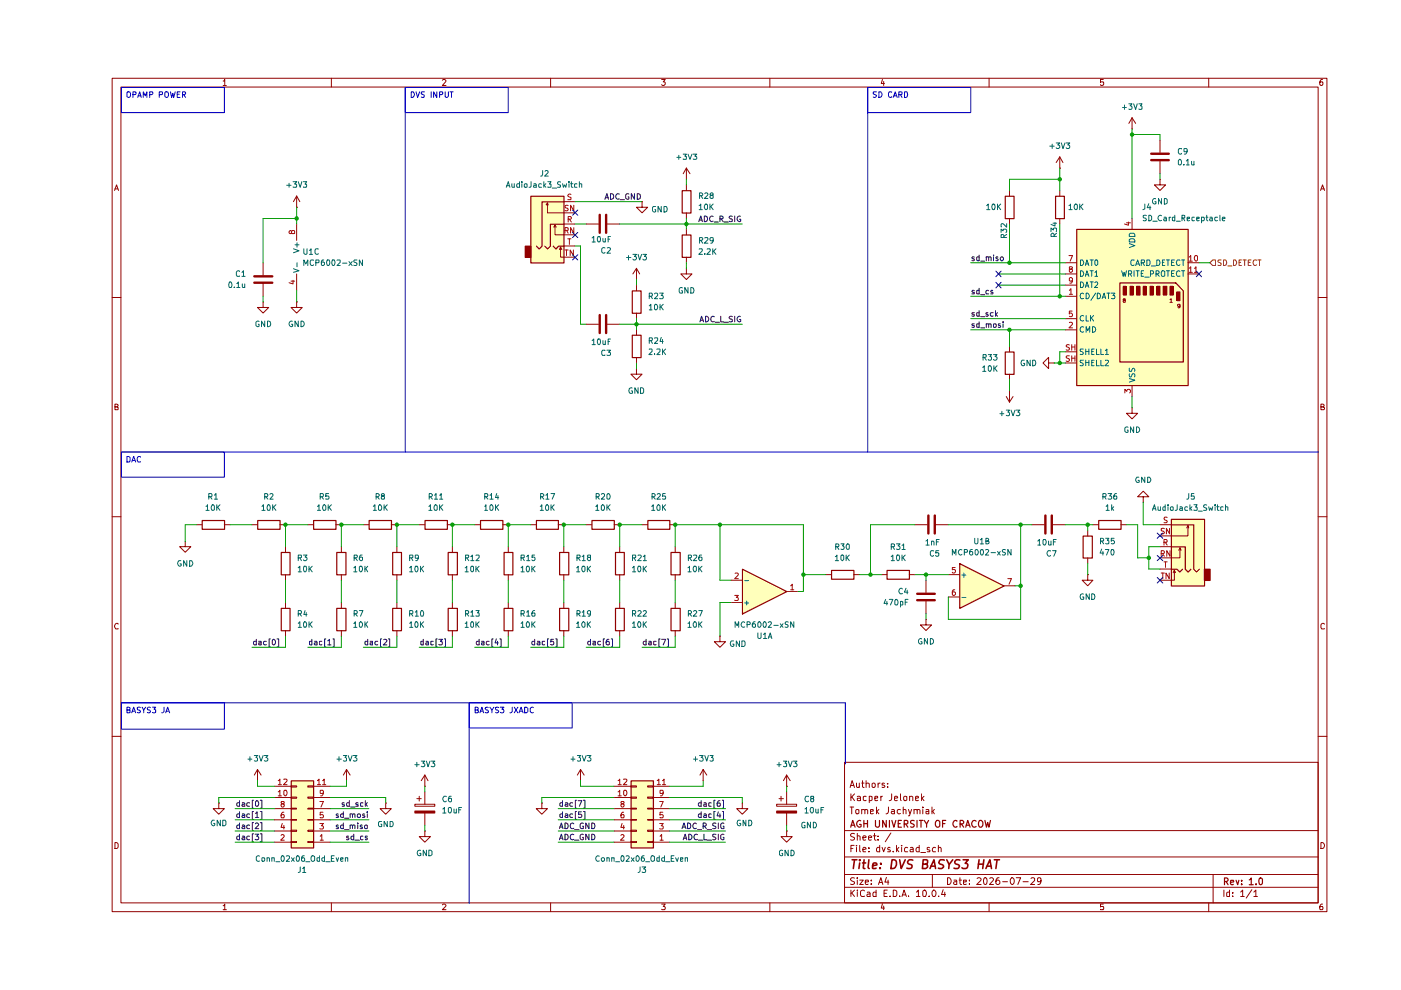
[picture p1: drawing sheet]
<svg xmlns="http://www.w3.org/2000/svg" width="297mm" height="210mm" viewBox="0 0 297 210" stroke-linecap="round" stroke-linejoin="round" font-family="sans-serif">
<g fill="none" stroke="#910000" stroke-width=".21">
<path d="M23.8 16.6h257.5v176.7h-257.5zM25.6 18.5h253.9v172.9h-253.9zM47.3 17.2h.2l.2-.4v1.3M47.3 18.1h.7M70.3 16.6v1.9M93.8 17l.2-.2h.3l.3 .3-.8 1h.8M116.7 16.6v1.9M140.3 16.8h.7l-.4 .6 .4 .1v.4l-.2 .2h-.4l-.1-.2M163.2 16.6v1.9M187.1 16.8l-.3 .9h.7M187.4 17.3v.8M209.7 16.6v1.9"/>
<path d="M233.9 16.8h-.6v.6h.6l.1 .1-.1 .5-.4 .1-.2-.2M256.3 16.6v1.9M280.4 16.8h-.3a.93 .93 0 0 0-.2 1.2h.5l.1-.5-.1-.1h-.5l-.1 .1M24.3 40.4l.4-1.2 .4 1.2M24.4 40h.6M280 40.4l.4-1.2 .4 1.2M280.1 40h.6M23.8 63.1h1.8M279.5 63.1h1.8M24.4 86.3h.4l.2-.3v-.2l-.6-.1v1.2h.6v-.5l-.2-.1M280.1 86.3l.6-.1v-.4l-.6-.1v1.2h.6l.1-.4-.3-.2M23.8 109.6h1.8"/>
<path d="M279.5 109.6h1.8M25 132.3l-.1-.1a.66 .66 0 0 0-.6 .4 .66 .66 0 0 0 .2 .7h.5M280.8 132.3l-.4-.1-.3 .3v.6l.1 .2h.6M23.8 156.1h1.8M279.5 156.1h1.8M24.4 178.6h.3l.3 .4v.6l-.3 .3h-.3zM179.1 161.6h100.4v29.8h-100.4zM179.1 176.1h100.4M180.2 167l.5-1.5 .5 1.5M180.2 171.1h.8M180.3 166.5h.7M180.4 168.3v1.5"/>
<path d="M180.4 179.9h.4M180.6 171.1v1.5M180.6 168.9l.6 .9M181.1 179.2h-.7v1.4M181.2 176.8l-.6-.1-.3 .3 .1 .3 .7 .2 .1 .2a.51 .51 0 0 1-.3 .4 .51 .51 0 0 1-.6 0M181.2 168.3l-.8 .9M181.5 171.7h.6l-.1 .8h-.5zM181.6 179.2v.1M181.6 166v.8l.2 .2 .4-.2M181.6 179.7v.9M181.8 177.3l.3-.1 .3 .2v.7M181.8 168.9l.4-.1 .2 .2v.8"/>
<path d="M181.8 176.7v1.4M182.2 166v1M182.3 179.2v1.2l.1 .2M182.4 169.2h-.6v.5h.6M182.7 171.7l.4-.1 .3 .2v.8M182.7 171.6v1M182.7 166h.5M182.9 165.5v1.3l.3 .2M183 177.6l.6-.1-.1-.2-.4-.1-.1 .2v.7h.5M183.4 171.8l.1-.2 .5 .2v.8M183.6 168.9h-.6v.7l.3 .2 .3-.1M183.6 166.2l.3-.2 .4 .2v.8"/>
<path d="M183.6 165.5v1.5M184.1 177.6l.7-.1-.1-.2-.4-.1-.2 .2 .1 .7h.5M184.2 179.7v.2M184.3 168.9h.6v.7l-.3 .2-.3-.1M184.3 168.8v1.4M184.6 172h.6v-.3h-.6v.8h.6M184.9 166.2l.3-.2 .3 .1v.8l-.3 .1-.3-.2zM185.2 177.2h.5M185.4 176.7v1.2l.3 .2M185.5 169.2h.6v-.3h-.6v.8h.6M185.8 171.1v1.5M185.9 172l.4 .6"/>
<path d="M186.2 178v.1M186.2 177.3v.1M186.2 166v1M186.3 171.6l-.5 .5M186.5 179.2v1.4l-.6-.1a.6 .6 0 0 1 .2-.8h.4M186.6 166l-.4 .3M186.8 168.8v1M187 179.7l.4 .9 .3-.9M187.1 168.8l-.3 .1v.2M187.5 166.1h-.5v.4h.5l.1 .3-.2 .2-.4-.1M188.2 166.8v.2M188.2 166.1v.1"/>
<path d="M188.4 171.1v1l-.2 .4-.3 .1M188.7 179.7h-.3l-.2 .2 .2 .3 .4 .1-.1 .3h-.5M188.9 176.6l-1.2 1.9M189 171.7l.5-.1 .1 .2v.8M189 168.3v1.3l-.5 .2M189.6 172h-.6v.2l.2 .4 .4-.1M189.6 169.2h.7l-.2-.4h-.3l-.2 .2v.6l.2 .2 .4-.1M190.1 179.2v1.4M190.6 179.7l-.5 .6M190.9 171.7l-.4-.1-.3 .3v.4l.3 .3 .4-.1M190.9 168.3v1.3l.2 .2M191.2 179.2v.1"/>
<path d="M191.2 179.7v.9M191.5 171.7l.4-.1 .2 .2v.8M191.5 171.1v1.5M191.7 168.9h.6l-.1 .8h-.5zM192.4 179.7h-.4a.59 .59 0 0 0-.1 .9h.5M192.6 171.6l.3 1M192.9 168.9l.4-.1 .2 .2v.8M192.9 168.8v1M193 179.7h.4l.2 .2v.7h-.6l-.1-.3 .7-.3M193.3 171.6l-.4 1.3-.3 .1M193.8 171.7l.4-.1 .3 .2v.8M193.8 171.6v1"/>
<path d="M194.1 169.2h.6v-.3h-.6v.8h.6M194.5 171.8l.1-.2 .5 .2v.8M194.9 179.2v1.4l-.6-.1a.6 .6 0 0 1 .2-.8h.4M195.4 168.3v1.5M195.5 169.2l.4 .6M195.7 171.1v.2M195.7 171.6v1M195.9 168.8l-.5 .5M196.3 171.7h.6v.9M196.9 172h-.6v.5h.6M197.1 179.7h-.5v.4l.6 .2-.1 .3h-.5M197.6 171.1v1.5"/>
<path d="M197.8 172l.3 .6M198.1 171.6l-.5 .5M198.4 179.7h-.5a.59 .59 0 0 0 0 .9h.5M199 179.8l.1-.1h.4v.9M199 179.2v1.4M280.1 178.6a.65 .65 0 0 1 .7 .7 .65 .65 0 0 1-.7 .6zM47.3 192h.2l.2-.3v1.2M47.3 192.9h.7M70.3 191.4v1.9M93.8 191.9l.2-.2h.3l.3 .2-.8 1h.8M116.7 191.4v1.9M140.3 191.7h.7l-.4 .5 .4 .2v.3l-.1 .2-.6-.1"/>
<path d="M163.2 191.4v1.9M179.1 188.1h100.4M179.1 185.4h100.4M179.1 181.7h100.4M180.4 188.7v1.4M180.6 189.3l.6 .8M181.2 186.2l-.6-.1-.3 .3 .3 .4 .6 .3a.51 .51 0 0 1-.3 .4 .51 .51 0 0 1-.6 0M181.2 188.7l-.8 .8M181.8 188.7v.2M181.8 186.1v.2M181.8 186.6v.9M181.8 189.1v1"/>
<path d="M182.3 186.6h.7l-.7 .9h.7M183 180.2l.6-.2-.1-.3h-.4l-.1 .2v.7h.5M183.3 188.9l-.4-.2-.5 .4 .1 .8 .2 .2 .6-.1M183.5 187l.6-.1v-.3h-.6v.2v.7h.6M183.9 189.2l.4-.1 .2 .3v.7h-.6l-.1-.4 .7-.2M184.2 180.5v.1M184.7 187.4v.1M184.7 186.6v.2M185.7 188.7v1.4h-.5v-.9h.5M186.3 187.5l.5-1.4 .4 1.4M186.4 187.1h.6M187.1 191.6l-.3 .9h.7"/>
<path d="M187.4 192.1v.8M187.4 189.4h.5M187.9 186l-.3 1h.9M188.1 188.7h-.7v1.4h.7M188.3 186.6v.9M188.7 190v.1M189.4 188.7h.3l.4 .4v.6l-.2 .4h-.5zM189.4 180.5v.1M190.1 180.1l.5 .5M190.7 190v.1M191.2 190.1l.5-1.4 .5 1.4M191.3 189.7h.7"/>
<path d="M192.6 190v.1M194.3 189.1l.4-.4v1.4M194.3 190.1h.8M195.2 180.8h1M195.7 189l.3-.3a.82 .82 0 0 1 .2 1.4l-.5-.1zM197 190v.1M197.7 185.4v2.7M197.9 188.7a.78 .78 0 0 1 .3 1.4h-.3l-.2-.3a.85 .85 0 0 1 .2-1.1zM199 190v.1M200 188.6l-.4 1.1h.9M200.3 189.1v1M200.9 186.1a.72 .72 0 0 1 .8 .7 .72 .72 0 0 1-.8 .7z"/>
<path d="M202.3 186.6h.5v.9M202.8 186.9h-.4l-.2 .3 .2 .3h.4M203.4 186.6h.5M203.5 186.1v1.2l.4 .2M204.3 187l.6-.1v-.3h-.6v.9h.6M205.6 187.4v.1M205.6 186.6v.2M207.2 186.3v-.1a.47 .47 0 0 1 .8 .3l-.9 1h.9M208.6 186.3l.3-.2a.8 .8 0 0 1 .4 .7 .8 .8 0 0 1-.4 .7l-.3-.1-.1-.5zM209.7 191.4v1.9M209.9 186.3l.1-.2h.4l.2 .4-.8 1h.8M211.8 186.1l-.4 .1-.2 .2-.1 .9 .3 .2 .6-.2v-.4l-.3-.3h-.3l-.3 .3"/>
<path d="M212.6 186.9h1M214.5 186.1a.75 .75 0 0 1 .6 .7 .75 .75 0 0 1-.6 .7 .92 .92 0 0 1 0-1.4zM215.5 186.1h.9l-.6 1.4M216.9 186.9h1.1M218.6 186.3l.2-.2 .5 .1 .1 .5-.9 .8h.9M220.7 186.7l-.1 .2h-.6v-.7l.5-.1 .2 .3-.2 1-.5 .1M233.9 191.7h-.6v.6l.6-.1 .1 .2-.1 .5-.6-.1M256.3 191.4v1.9M257.2 185.4v6M259.5 188.7v1.4M260.7 188.7v1.4h-.5l-.1-.8 .2-.2 .4 .1M261.4 190v.1"/>
<path d="M261.4 189.2v.2M263 189.1l.5-.4v1.4M263 190.1h.8M265.4 188.6l-1.2 1.8M265.8 189.1l.5-.4v1.4M265.8 190.1h.8M280.4 191.7h-.3a.93 .93 0 0 0-.2 1.2h.5l.1-.5-.1-.2h-.5l-.1 .2"/>
</g>
<g fill="none" stroke="#910000" stroke-width=".25">
<path d="M180.4 175.4l.4-1.5 .5 1.5M180.5 175h.6M182.5 174a.65 .65 0 0 0-.9 .7 .65 .65 0 0 0 1 .5v-.4h-.4M183.2 173.9v1.5M183.2 174.6h.7M183.9 173.9v1.5M185.6 173.9v1.2l.4 .3h.2l.3-.3v-1.2M187.9 173.9v1.5l-.8-1.5v1.5M188.6 173.9v1.5M189.1 173.9l.4 1.5 .4-1.5M190.4 174.6h.5M191.1 173.9h-.7v1.5h.7"/>
<path d="M191.7 174.7l.7-.1 .1-.5-.3-.2h-.5v1.5M192.1 174.7l.4 .7M193.8 174l-.5-.1-.2 .2v.4l.7 .5-.2 .4-.5-.1M194.4 173.9v1.5M194.9 173.9h.8M195.3 173.9v1.5M195.9 173.9l.6 .8 .4-.8M196.5 174.7v.7M198.7 173.9l.5 .3v.9l-.5 .3a.89 .89 0 0 1 0-1.5zM199.8 174.6h.5M200.5 173.9h-.7v1.5M202.9 174.1a.55 .55 0 0 0-.7 0 .55 .55 0 0 0-.2 .7l.3 .5 .3 .1 .3-.2"/>
<path d="M203.6 174.7h.5l.2-.2v-.3l-.2-.3h-.5v1.5M203.8 174.7l.5 .7M204.8 175.4l.4-1.5 .5 1.5M204.8 175h.7M207 174.1a.68 .68 0 0 0-1 .4 .68 .68 0 0 0 .6 .9l.4-.2M207.6 174l.5-.1a.78 .78 0 0 1 .3 .9 .78 .78 0 0 1-.6 .6 .97 .97 0 0 1-.2-1.4zM208.8 173.9l.4 1.5 .2-1 .3 1 .3-1.5M259.6 186.9h.5l.3-.3v-.2l-.3-.3h-.5v1.5M260 186.9l.4 .7M260.9 187.1l.7-.1-.1-.4h-.5l-.1 .2 .1 .7h.5M262.1 186.6l.3 1 .3-1M263.3 187.4v.2"/>
<path d="M263.3 186.6v.2M264.9 186.6l.4-.5v1.5M264.9 187.6h.8M266.3 187.4v.2M267 186.3l.3-.2 .4 .3v.8l-.4 .4a.93 .93 0 0 1-.3-1.3z"/>
</g>
<g fill="none" stroke="#910000" stroke-width=".34">
<path d="M180.7 182.3h1M181.2 182.3l-.3 1.8M182.3 182.3v.2M182.3 183l-.2 1.1M182.9 183h.6M183.2 182.3l-.2 1.8h.4M184.2 182.3l-.1 1.6 .2 .2M185 183.6l.9-.2-.1-.4h-.6l-.2 .9 .2 .2h.5M186.6 184v.1M186.8 183v.2M189.1 182.3h.5a1 1 0 0 1 .4 1.2 1 1 0 0 1-1.1 .6zM190.7 182.3l.4 1.8 .8-1.8"/>
<path d="M193.5 182.4l-.6-.1-.5 .4 .2 .4 .8 .4-.1 .5-.4 .1h-.6M195.7 183.2l.8-.1 .2-.2-.1-.5-.9-.1-.1 1.8h.6l.5-.3a.46 .46 0 0 0-.5-.6M197.2 184.1l.8-1.8 .4 1.8M197.3 183.6h1M200.2 182.4l-.7-.1-.3 .2-.2 .4 .2 .2 .7 .3 .2 .4a.79 .79 0 0 1-1.1 .3M200.7 182.3l.5 1 .8-1M201.2 183.3v.8M203.5 182.4l-.7-.1-.4 .4 .2 .4 .8 .4v.1l-.1 .4-.3 .1h-.7M204.2 182.3h1.1l-.7 .7 .4 .1 .2 .3-.2 .7h-.8l-.3-.1M207.4 183.2h1.1M207.6 182.3l-.3 1.8M208.6 182.3l-.2 1.8"/>
<path d="M209 184.1l.9-1.8 .3 1.8M209.3 183.6h.8M210.8 182.3h1.1M211.4 182.3l-.3 1.8"/>
</g>
<g fill="#ffb">
<path d="M157.4 120.7l9.4 4.7-9.4 4.7z"/>
<path d="M203.4 119.5l9.4 4.7-9.4 4.7z"/>
<path d="M228.2 48.6h23.7v33.1h-23.7z"/>
<path d="M248.3 110.1h7v14.1h-7z"/>
<path d="M112.5 41.6h7v14.1h-7z"/>
<path d="M133.8 165.5h4.7v14.2h-4.7z"/>
<path d="M61.7 165.5h4.7v14.2h-4.7z"/>
</g>
<g fill="none" stroke="#910000" stroke-width=".21">
<path d="M222.3 77v-1.2l-1.2 1.2 1.2 1.1v-1.1h1.2M223.5 77h.1M240 86.4v1.2h1.2l-1.2 1.2-1.2-1.2h1.2M240 86.4h.1M88.9 111.3h1.2M94.8 111.3h1.1M100.7 111.3h1.1M106.6 111.3h1.2M194 111.3h2.6M198.4 111.3h2.7M218.8 111.3h2.6M223.3 111.3h2.6"/>
<path d="M242.4 105.3h1.2l-1.2-1.2-1.2 1.2h1.2v1.2M242.4 106.5h.1M152.6 134.9v1.2h1.2l-1.2 1.1-1.1-1.1h1.1M152.6 134.9h.1M155 123h2.4M155 127.8h2.4M166.8 125.4h2.3M175.1 121.8h1.2M181 121.8h1.2M186.8 121.8h1.2M192.8 121.8h1.2M196.3 131.3v1.2h1.2l-1.2 1.2-1.2-1.2h1.2"/>
<path d="M196.3 131.3h.1M196.3 123v2.6M196.3 127.5v2.6M201.1 121.8h2.3M201.1 126.6h2.3M212.8 124.2h2.4M230.6 121.8v1.2h1.1l-1.1 1.2-1.2-1.2h1.2M230.6 121.8h.1"/>
</g>
<path d="M196.8 109.3v3.8M198.2 109.3v3.8M221.6 109.3v3.8M223 109.3v3.8M194.5 125.9h3.7M194.5 127.3h3.7" fill="none" stroke="#910000" stroke-width=".51"/>
<path d="M90.1 110.4h4.8v1.8h-4.8zM101.9 110.4h4.7v1.8h-4.7zM203.5 119.5l9.4 4.7-9.4 4.8zM157.4 120.7l9.4 4.7-9.4 4.8zM176.3 120.9h4.7v1.9h-4.7zM188.1 120.9h4.7v1.9h-4.7z" fill="none" stroke="#910000" stroke-width=".25"/>
<g fill="none" stroke="#0f0f0f" stroke-width=".21">
<path d="M148.2 47l.4-1.2 .3 1.2M148.2 46.7h.6M149.3 45.8l.6 .2 .1 .3-.1 .5-.3 .2h-.3zM151.2 45.9a.55 .55 0 0 0-.8 .5 .55 .55 0 0 0 .8 .5M151.5 47.1h.8M152.6 46.4h.5l.2-.2-.1-.3-.6-.1v1.2M152.9 46.4l.4 .6M153.5 47.1h.9M155.3 45.9l-.5-.1-.2 .3 .2 .3 .5 .2v.3h-.7M155.8 45.8v1.2M157 45.9a.54 .54 0 0 0-.7 .6 .54 .54 0 0 0 .7 .4v-.4h-.2M148.4 68.2l.3-1.1 .5 1.1"/>
<path d="M148.5 67.9h.6M149.6 67.1a.6 .6 0 0 1 .7 .5 .6 .6 0 0 1-.7 .6zM151.5 67.1h-.3a.6 .6 0 0 0-.5 .5 .6 .6 0 0 0 .5 .6h.3M151.6 68.3h1M152.8 67.1v1.1h.6M153.5 68.3h.9M155.3 67.1h-.5l-.2 .2 .2 .3 .5 .2v.4h-.7M155.8 67.1v1.1M157 67.1a.54 .54 0 0 0-.7 .6 .54 .54 0 0 0 .7 .5v-.5h-.2"/>
</g>
<path d="M155.8 126.2h.7l-.4 .5 .4 .1v.4l-.1 .1h-.6M155.9 121.6l.5-.1 .1 .3-.7 .9h.7M167.6 124.2l.4-.3v1.2M167.6 125.1h.7M202.4 125.1h-.3l-.2 .2v.8l.4 .1 .3-.2v-.3l-.3-.2-.4 .1v.1M202.5 120.3h-.6v.5h.6l.1 .4-.3 .3-.4-.2M213.7 122.7h.7l-.5 1.2" fill="none" stroke="#b90000" stroke-width=".21"/>
<path d="M157.9 123.1h.8M157.9 127.8h.8M158.3 127.4v.9M203.9 121.9h.9M203.9 126.7h.9M204.4 121.5v.9" fill="none" stroke="#006665" stroke-width=".21"/>
<path d="M238.2 60.7h.6v1.9h-.6z" fill="#910000"/>
<path d="M238.2 60.7h.6v1.9h-.6z" fill="none" stroke="#910000" stroke-width=".21"/>
<path d="M239.6 60.7h.7v1.9h-.7z" fill="#910000"/>
<path d="M239.6 60.7h.7v1.9h-.7z" fill="none" stroke="#910000" stroke-width=".21"/>
<path d="M240.9 60.7h.8v1.9h-.8z" fill="#910000"/>
<path d="M240.9 60.7h.8v1.9h-.8z" fill="none" stroke="#910000" stroke-width=".21"/>
<path d="M242.4 60.7h.7v1.9h-.7z" fill="#910000"/>
<path d="M242.4 60.7h.7v1.9h-.7z" fill="none" stroke="#910000" stroke-width=".21"/>
<path d="M243.8 60.7h.7v1.9h-.7z" fill="#910000"/>
<path d="M243.8 60.7h.7v1.9h-.7z" fill="none" stroke="#910000" stroke-width=".21"/>
<path d="M245.3 60.7h.6v1.9h-.6z" fill="#910000"/>
<path d="M245.3 60.7h.6v1.9h-.6z" fill="none" stroke="#910000" stroke-width=".21"/>
<path d="M246.6 60.7h.8v1.9h-.8z" fill="#910000"/>
<path d="M246.6 60.7h.8v1.9h-.8z" fill="none" stroke="#910000" stroke-width=".21"/>
<path d="M248.1 60.7h.6v1.9h-.6z" fill="#910000"/>
<path d="M248.1 60.7h.6v1.9h-.6z" fill="none" stroke="#910000" stroke-width=".21"/>
<path d="M249.5 61.9h.7v1.9h-.7z" fill="#910000"/>
<g fill="none" stroke="#910000" stroke-width=".21">
<path d="M225.9 55.7h2.3M225.9 58.1h2.3M240 46.3v2.3M251.9 55.7h2.3M251.9 58.1h2.3M225.9 62.8h2.3M225.9 69.9h2.3M225.9 67.6h2.3M225.9 60.5h2.3M225.9 74.6h2.3M225.9 77h2.3M238.3 63.7l-.1-.3 .3-.1 .1 .3-.4 .2v.3h.4l-.1-.4"/>
<path d="M248.1 63.5l.2-.2v.8M248.1 64.1h.5M249.5 61.9h.7v1.9h-.7zM250.2 64.9l-.4 .1-.1-.4 .5-.1v.6l-.4 .2M240 81.7v2.4M231.7 111.3h1.2M237.6 111.3h1.2"/>
</g>
<path d="M228.3 48.6h23.6v33.1h-23.6zM237.4 60h11.9l1.6 1.7v15.1h-13.5zM232.9 110.4h4.8v1.8h-4.8z" fill="none" stroke="#910000" stroke-width=".25"/>
<g fill="none" stroke="#b90000" stroke-width=".21">
<path d="M226.6 54.2h.8l-.5 1.2M226.9 57.1l-.2-.5h.5l.2 .2-.3 .3h-.4v.5l.2 .1h.2l.3-.2v-.3l-.3-.1M227.4 59.4l-.3 .2-.4-.1v-.5l.4-.2a.81 .81 0 0 1 0 1.2h-.3M238.8 47.2h.9M239.3 47.1v.7l-.9-.3M252.1 54.5l.4-.3v1.2M252.1 56.9l.4-.3v1.1M252.1 55.4h.7M252.1 57.7h.7M253.2 56.9l.4-.3v1.1M253.2 57.7h.7M253.4 54.2h.3l.2 .2v.7l-.3 .3a.71 .71 0 0 1-.2-1.2z"/>
<path d="M226.7 61.6l.4-.4v1.2M226.7 68.4l.4-.1 .3 .4-.8 .8h.8M226.7 73.2l-.4-.1-.3 .2 .2 .3 .5 .1v.4l-.1 .2-.6-.1M226.7 75.4h-.5l-.2 .2 .2 .3 .5 .2v.4l-.1 .1-.6-.1M226.7 62.4h.7M227.2 73.1v1.2M227.2 75.4v1.2M227.2 73.6h.7M227.2 75.9h.7M227.3 66h-.6v.5l.4-.1 .3 .2-.1 .5h-.6M227.9 73.1v1.2M227.9 75.4v1.2"/>
<path d="M238.5 83.3v-.8l.4 .5 .1-.4h.6l.1 .5-.2 .2"/>
</g>
<g fill="none" stroke="#006665" stroke-width=".21">
<path d="M229.1 55.1h.4a.66 .66 0 0 1 .2 .8 .66 .66 0 0 1-.6 .4zM229.1 57.4a.66 .66 0 0 1 .6 .4 .66 .66 0 0 1-.2 .8h-.4zM229.1 59.8a.66 .66 0 0 1 .6 .4 .66 .66 0 0 1-.2 .8h-.4zM230.1 56.3l.3-1.2 .5 1.2M230.1 58.6l.3-1.2 .5 1.2M230.2 56h.6M230.2 58.3h.6M231.1 55.1h.7M231.1 57.4h.7M231.1 59.8h.7M231.5 55.1v1.2M231.5 57.4v1.2"/>
<path d="M231.5 59.8v1.2M232.1 55.3l.2-.2 .4 .2v.7l-.2 .3-.4-.3zM232.1 57.7l.4-.3v1.2M232.1 59.9l.5-.1 .1 .1v.4l-.6 .7h.6M232.1 58.6h.6M237.8 57.4l.4 1.2 .1-.9 .3 .9 .2-1.2M239.3 58.1h.5l.1-.2v-.3l-.1-.2h-.5v1.2M239.4 51.6l1.2 .5-1.2 .4M239.4 50.8l.3-.2h.6l.2 .2 .1 .5h-1.2zM239.4 49.6l.3-.2h.6l.2 .2 .1 .5h-1.2zM239.6 58.1l.3 .5M240.4 55.2l-.5-.1-.1 .3v.7l.3 .2 .3-.2"/>
<path d="M240.4 57.4v1.2M240.8 56.3l.4-1.2 .4 1.2M240.9 57.4h.6M240.9 56h.6M241.2 57.4v1.2M242 55.7l.6-.1v-.4l-.6-.1v1.2M242 58h.3M242.3 55.7l.3 .6M242.5 57.4h-.5v1.2h.5M242.7 58.8h1M243.1 55.1h.6l.1 .3v.6l-.3 .3h-.4zM243.9 58.1l.6-.1v-.5l-.6-.1v1.2"/>
<path d="M244.1 56.4h.9M245.1 58.1l.6-.1v-.5l-.6-.1v1.2M245.3 55.1h.4a.66 .66 0 0 1 .2 .8 .66 .66 0 0 1-.6 .4zM245.3 58.1l.5 .5M246.5 57.4l.5 .2v.8l-.2 .2h-.4a.86 .86 0 0 1 .1-1.2zM246.5 55.6h.3M247 55.1h-.5v1.2h.5M247.3 55.1h.7M247.3 57.4h.7M247.6 55.1v1.2M247.6 57.4v1.2M248.4 55.6h.4"/>
<path d="M248.4 58h.4M249 55.1h-.6v1.2h.6M249 57.4h-.6v1.2h.6M250.2 55.2l-.5-.1a.67 .67 0 0 0-.3 .7 .67 .67 0 0 0 .5 .5l.3-.2M250.2 57.6l-.3-.2a.67 .67 0 0 0-.5 .5 .67 .67 0 0 0 .3 .7l.5-.1M250.5 55.1h.7M250.5 57.4h.7M250.9 55.1v1.2M250.9 57.4v1.2M229.7 74h-.6l-.1 .2 .1 .3 .5 .2v.4h-.6M229.7 76.4h-.6l-.1 .1 .1 .4 .5 .1v.5h-.6M229.8 62.3l-.3-.2a.67 .67 0 0 0-.5 .6 .67 .67 0 0 0 .3 .6l.5-.1"/>
<path d="M229.8 69.3h-.3a.6 .6 0 0 0-.5 .5 .6 .6 0 0 0 .5 .6h.3M229.8 67l-.3-.1a.6 .6 0 0 0-.5 .6 .6 .6 0 0 0 .5 .6l.3-.1M230.1 61l.3-1.2 .5 1.2M230.2 60.6h.6M230.2 74v1.2M230.2 76.4v1.2M230.2 74.5h.7M230.2 76.9h.7M230.3 62.1a.66 .66 0 0 1 .6 .5 .66 .66 0 0 1-.2 .7h-.4zM230.3 70.4v-1.1l.3 .8 .4-.8v1.1M230.3 66.9v1.2h.5M230.9 74v1.2"/>
<path d="M230.9 76.4v1.2M231.2 66.9v1.2M231.4 67.4l.5 .7M231.5 74.5h.3M231.5 76.9h.3M231.6 69.3a.6 .6 0 0 1 .7 .5 .6 .6 0 0 1-.7 .6zM231.9 66.9l-.7 .7M232 74h-.5v1.2h.5M232 76.4h-.5v1.2h.5M232.3 62.1l-1 1.6M232.5 74v1.2h.6M232.5 76.4v1.2h.6"/>
<path d="M232.6 62.1a.66 .66 0 0 1 .7 .5 .66 .66 0 0 1-.2 .7h-.5zM233.4 74v1.2h.6M233.4 76.4v1.2h.6M233.7 63.3l.4-1.2 .3 1.2M233.8 63h.5M234.3 74.3l.4-.3v1.2M234.3 76.5l.6-.1 .1 .3-.7 .9h.7M234.3 75.2h.7M234.7 62.1h.7M235 62.1v1.2M235.6 62.1h.8l-.4 .6h.3l.1 .1-.1 .5-.7-.1M239.4 79.2v.6l.2 .1 .3-.1 .2-.6h.3l.2 .2-.1 .5"/>
<path d="M239.4 78.1l.1 .6h.3l.5-.6 .3 .2-.1 .4M239.4 80.3l1.2 .3-1.2 .4"/>
</g>
<path d="M255.3 120.7h1.2v2.3h-1.2z" fill="#910000"/>
<g fill="none" stroke="#910000" stroke-width=".25">
<path d="M95 117.1h2v4.8h-2zM106.9 117.1h1.8v4.8h-1.8zM118.6 117.1h2v4.8h-2zM130.5 117.1h1.9v4.8h-1.9zM142.3 117.1h1.9v4.8h-1.9zM229.6 113.7h2v4.6h-2zM248.4 110.1h7v14.1h-7zM248.4 116h2.9v4.7l.6 .6 .6-.6M248.4 111.3h4.7v9.4l.6 .6 .6-.6M95 129h2v4.7h-2zM106.9 129h1.8v4.7h-1.8zM118.6 129h2v4.7h-2z"/>
<path d="M130.5 129h1.9v4.7h-1.9zM142.3 129h1.9v4.7h-1.9zM248.4 120.7h1.1l.6 .6 .6-.6M255.4 120.7h1.2v2.4h-1.2z"/>
</g>
<g fill="none" stroke="#910000" stroke-width=".21">
<path d="M95.9 115.9v1.2M107.8 115.9v1.2M119.5 115.9v1.2M131.4 115.9v1.2M143.2 115.9v1.2M230.6 112.4v1.2M230.6 118.3v1.2M245.9 115.9h2.4M245.9 111.3h2.4M250.2 116.2l-.3 .5M250.4 116.7l-.2-.5v2.1h-4.3M251.9 111.4l-.3 .5"/>
<path d="M252 111.9l-.1-.5v2.2h-6M95.9 121.8v1.2M95.9 127.8v1.1M95.9 133.7v1.2M107.8 121.8v1.2M107.8 127.8v1.1M107.8 133.7v1.2M119.5 121.8v1.2M119.5 127.8v1.1M119.5 133.7v1.2M131.4 121.8v1.2M131.4 127.8v1.1"/>
<path d="M131.4 133.7v1.2M143.2 121.8v1.2M143.2 127.8v1.1M143.2 133.7v1.2M245.9 120.6h2.4M249 120.9l-.3 .5M249.2 121.4l-.2-.5v2.1h-3.1"/>
</g>
<g fill="none" stroke="#b90000" stroke-width=".21">
<path d="M246.2 117.3h.6v-.5h-.6v1.1M246.5 117.3l.4 .6M246.8 115h.6v-.5l-.6-.1v1.2M246.8 119.1h.7M246.9 112.1h-.7v.3l.7 .5-.3 .3-.4-.1M247 115l.5 .6M247.1 119.1v1.2M247.5 109.7h-.6v.5l.4 .1 .2 .4-.2 .1h-.5M248 112v1.2l-.7-1.2v1.2M248.1 116.8v1.1l-.7-1.1v1.1M246.2 121.5h.7M246.5 121.5v1.2"/>
<path d="M247.9 121.5v1.2l-.7-1.2v1.2"/>
</g>
<g fill="none" stroke="#0f0f0f" stroke-width=".21">
<path d="M101.6 136h-.5l-.1 .5a.36 .36 0 0 0 .6 .2M101.6 135.6v1.1M102.1 136h.5v.7M102.6 136.2l-.5 .1v.4h.5M103.7 136h-.4l-.2 .1 .1 .6h.5M104.5 135.5h-.2v1.7h.2M105.2 135.5l-.2 .8h.6M105.5 136v.7M106 135.5h.2v1.7h-.2M113.4 136h-.5l-.1 .1v.6h.6M113.4 135.6v1.1M113.9 136h.5l.1 .7"/>
<path d="M114.5 136.2l-.6 .1v.2l.1 .2h.5M115.5 136l-.5 .1v.6h.5M116.3 135.5h-.2v1.7h.2M117.3 135.6h-.5l-.1 .5 .2-.1 .4 .1v.6h-.6M117.8 135.5h.3v1.7h-.3M125.2 136h-.5l-.1 .5a.36 .36 0 0 0 .6 .2M125.2 135.6v1.1M125.7 136h.5v.7M126.2 136.2l-.5 .1v.4h.5M127.3 136h-.4l-.2 .1 .1 .6h.5M128.2 135.5h-.3v1.7h.3M129.1 135.6h-.3a.73 .73 0 0 0 0 1.1h.4v-.6l-.4-.1-.3 .2"/>
<path d="M129.6 135.5h.3v1.7h-.3"/>
</g>
<path d="M256.5 55.7l.6-.6h.6v1.2h-.6z" fill="#fff"/>
<g fill="none" stroke="#765500" stroke-width=".21">
<path d="M257.1 55.1h.6v1.2h-.6l-.6-.6zM258.9 55.1h-.5l-.2 .2 .2 .3 .5 .2v.3l-.2 .2-.5-.1M259.4 55.1h.4a.66 .66 0 0 1 .3 .8 .66 .66 0 0 1-.7 .4zM260.3 56.4h.9M261.5 55.1h.4a.66 .66 0 0 1 .3 .8 .66 .66 0 0 1-.7 .4zM262.7 55.6h.3M263.2 55.1h-.5v1.2h.5M263.6 55.1h.6M263.9 55.1v1.2M264.7 55.6h.4M265.2 55.1h-.5v1.2h.5M266.4 55.2l-.5-.1a.67 .67 0 0 0-.2 .7 .67 .67 0 0 0 .5 .5l.2-.2"/>
<path d="M266.7 55.1h.7M267 55.1v1.2"/>
</g>
<g fill="none" stroke="#0f0f0f" stroke-width=".21">
<path d="M206.6 54.5l-.4-.1-.1 .2 .1 .3h.4v.3h-.5M207.6 54.5l-.4-.1-.1 .2v.5l.1 .2 .4-.1M207.6 54.1v1.2M207.9 55.4h.9M209.1 54.6l.2-.2 .3 .2v.7M209.1 54.4v.9M209.6 54.6l.2-.2 .3 .2v.7M210.6 54.1v.1M210.6 54.4v.9M211.6 54.5l-.3-.1-.2 .3 .6 .4-.2 .2-.4-.1M212.1 54.7l.4-.3 .3 .3v.3l-.5 .3-.2-.3zM206.6 66.3h-.5v.2v.1l.5 .1v.3h-.5"/>
<path d="M206.6 61.6h-.4l-.1 .1 .1 .3h.4v.3h-.5M206.6 68.7h-.5v.1v.2l.5 .1v.2h-.5M207.6 66.3l-.5 .1v.6h.5M207.6 61.1v1.2h-.4l-.1-.7h.5M207.6 68.7h-.5v.6h.5M207.6 65.9v1.2M207.6 68.2v1.2M207.9 67.1h.9M207.9 62.5h.9M207.9 69.5h.9M209.1 68.7h.4l.1 .7M209.1 68.7v.7"/>
<path d="M209.5 66.3h-.4l-.1 .2 .5 .4-.1 .2-.4-.1M209.6 61.6a.36 .36 0 0 0-.6 .2l.1 .5h.5M209.6 68.8v-.1h.4l.1 .7M210.5 61.6h-.3l-.2 .1 .2 .3h.3v.3h-.5M210.6 66.3h-.5l-.1 .2v.5h.6M210.6 68.7h.5v.6h-.5zM211.1 65.9v1.2M211.1 66.6l.4 .5M211.5 66.3l-.4 .4M212.1 68.7h-.4v.1l.5 .5-.2 .1-.3-.1M212.7 68.2v.1M212.7 68.7v.7"/>
</g>
<path d="M144.6 40.4h1.9v4.8h-1.9zM144.6 49.8h1.9v4.8h-1.9zM213.1 41.6h1.9v4.8h-1.9zM223.8 41.6h1.9v4.8h-1.9zM134.1 71.1h1.8v4.7h-1.8zM134.1 61.7h1.8v4.7h-1.8zM213.1 74.6h1.9v4.8h-1.9zM113.7 110.4h4.7v1.8h-4.7zM125.5 110.4h4.7v1.8h-4.7zM137.4 110.4h4.6v1.8h-4.6z" fill="none" stroke="#910000" stroke-width=".25"/>
<g fill="none" stroke="#910000" stroke-width=".21">
<path d="M145.5 38h.1M145.5 35.6l-.6 1.2M145.5 35.6l.8 1.2M145.5 35.6v2.4M145.5 39.2v1.2M224.7 35.6h.1M224.7 33.3l-.8 1.2M224.7 33.3l.7 1.2M224.7 33.3v2.3M240 27.3h.1M240 25l-.7 1.2M240 25l.8 1.2"/>
<path d="M240 25v2.3M245.9 38v1.2h1.2l-1.2 1.2-1.1-1.2h1.1M245.9 38h.1M245.9 29.7v2.6M245.9 34.2v2.6M134.9 59.3h.1M134.9 56.9v2.4M134.9 56.9l-.7 1.2M134.9 56.9l.7 1.2M136.1 42.8v1.1h1.2l-1.2 1.2-1.2-1.2h1.2M136.1 42.8h.1M145.5 56.9v1.2h1.2l-1.2 1.2-1.2-1.2h1.2"/>
<path d="M145.5 56.9h.1M145.5 45.1v1.2M145.5 48.6v1.2M145.5 54.5v1.2M214 40.4v1.2M214 46.3v1.2M224.7 40.4v1.2M224.7 46.3v1.2M124.3 68.7h2.6M128.8 68.7h2.6M134.9 78.1v1.2h1.2l-1.2 1.2-1.1-1.2h1.1M134.9 78.1h.1"/>
<path d="M134.9 60.5v1.1M134.9 66.4v1.2M134.9 69.9v1.1M134.9 75.8v1.2M214 73.4v1.2M214 79.3v1.2M213.3 84.1l.7 1.2M214 82.9h.1M214 82.9v2.4M214.8 84.1l-.8 1.2M112.5 111.3h1.2M118.3 111.3h1.2"/>
<path d="M124.3 111.3h1.2M130.2 111.3h1.2M136.1 111.3h1.2M142 111.3h1.2"/>
</g>
<path d="M244.1 32.6h3.7M244.1 34h3.7M127.2 66.8v3.8M128.5 66.8v3.8" fill="none" stroke="#910000" stroke-width=".51"/>
<path d="M111.3 52.2h1.2v2.3h-1.2z" fill="#910000"/>
<g fill="none" stroke="#910000" stroke-width=".25">
<path d="M111.4 52.2h1.2v2.4h-1.2zM112.6 41.6h7v14.2h-7zM117.3 52.2l.6 .6 .5-.6h1.2M119.6 47.5h-2.9v4.7l-.6 .6-.6-.6M119.6 42.8h-4.7v9.4l-.6 .6-.6-.6M42.9 110.4h4.7v1.8h-4.7zM54.6 110.4h4.8v1.8h-4.8zM59.6 117.1h1.9v4.8h-1.9zM66.5 110.4h4.7v1.8h-4.7zM71.4 117.1h1.9v4.8h-1.9zM78.3 110.4h4.7v1.8h-4.7zM83.3 117.1h1.8v4.8h-1.8z"/>
<path d="M59.6 129h1.9v4.7h-1.9zM71.4 129h1.9v4.7h-1.9zM83.3 129h1.8v4.7h-1.8zM61.8 165.6h4.7v14.2h-4.7zM133.8 165.6h4.7v14.2h-4.7z"/>
</g>
<g fill="none" stroke="#910000" stroke-width=".21">
<path d="M55.8 55.7v2.6M62.9 43.9h.1M62.9 41.6v2.3M62.9 47.5v3.5M62.9 58.1v3.5M62.9 41.6l.7 1.2M62.9 41.6l-.7 1.2M115.8 43.4l.3-.4v2.1h5.8M116.1 43l.1 .4M117.4 48.2l.3-.5v2.1h4.2M117.7 47.7l.2 .5M118.6 52.9l.3-.5v2.1h3"/>
<path d="M118.9 52.4l.2 .5M119.5 47.5h2.4M119.5 42.8h2.4M119.5 52.2h2.4M124.3 47.5h2.6M128.8 47.5h2.6M55.8 64v1.2h-1.2l1.2 1.2 1.2-1.2h-1.2M55.8 64h.1M55.8 60.2v2.6M62.9 64v1.2h1.2l-1.2 1.2-1.2-1.2h1.2M62.9 64h.1M39.3 114.8v1.1h1.2l-1.2 1.2-1.2-1.2h1.2"/>
<path d="M39.3 114.8h.1M41.6 111.3h1.2M47.6 111.3h1.2M53.4 111.3h1.2M59.3 111.3h1.2M60.5 115.9v1.2M65.3 111.3h1.1M71.2 111.3h1.2M72.4 115.9v1.2M77 111.3h1.2M83 111.3h1.1M84.1 115.9v1.2"/>
<path d="M60.5 121.8v1.2M60.5 127.8v1.1M60.5 133.7v1.2M72.4 121.8v1.2M72.4 127.8v1.1M72.4 133.7v1.2M84.1 121.8v1.2M84.1 127.8v1.1M84.1 133.7v1.2M46.4 170.3v1.1h1.2l-1.2 1.2-1.2-1.2h1.2M46.4 170.3h.1M54.6 165.5h.1"/>
<path d="M54.6 163.2l.8 1.1M54.6 163.2l-.7 1.1M54.6 163.2v2.3M58.2 178.6h3.5M58.2 176.2h3.5M58.2 173.8h3.5M58.2 171.4h3.5M58.2 169.1h3.5M58.2 166.7h3.5M61.7 178.4h1.2v.2h-1.2zM61.7 176h1.2v.3h-1.2zM61.7 173.7h1.2v.2h-1.2z"/>
<path d="M61.7 171.4h1.2v.1h-1.2zM61.7 169h1.2v.2h-1.2zM61.7 166.6h1.2v.3h-1.2zM65.3 178.4h1.1v.2h-1.1zM65.3 176h1.1v.3h-1.1zM65.3 173.7h1.1v.2h-1.1zM65.3 171.4h1.1v.1h-1.1zM65.3 169h1.1v.2h-1.1zM65.3 166.6h1.1v.3h-1.1zM66.4 178.6h3.6M66.4 176.2h3.6M66.4 173.8h3.6"/>
<path d="M66.4 171.4h3.6M66.4 169.1h3.6M66.4 166.7h3.6M73.5 165.5h.1M73.5 163.2l-.7 1.1M73.5 163.2l.7 1.1M73.5 163.2v2.3M81.8 170.3v1.1h-1.2l1.2 1.2 1.2-1.2h-1.2M81.8 170.3h.1M88 170.5h4.2v.4h-4.2zM88 172h4.2v.4h-4.2zM88.4 169.3h.9"/>
<path d="M88.9 168.8v1M90.1 166.7h.1M90.1 176.2v1.2h1.2l-1.2 1.2-1.2-1.2h1.2M90.1 176.2h.1M90.1 164.3v2.4M90.1 167.9v2.6M90.1 172.4v2.6M90.1 164.3l-.8 1.2M90.1 164.3l.6 1.2M114.9 170.3v1.1h-1.2l1.2 1.2 1.2-1.2h-1.2M114.9 170.3h.1M123.1 165.5h.1"/>
<path d="M123.1 163.2l.8 1.1M123.1 163.2l-.7 1.1M123.1 163.2v2.3M130.2 178.6h3.6M130.2 176.2h3.6M130.2 173.8h3.6M130.2 171.4h3.6M130.2 169.1h3.6M130.2 166.7h3.6M133.8 178.4h1.1v.2h-1.1zM133.8 176h1.1v.3h-1.1zM133.8 173.7h1.1v.2h-1.1z"/>
<path d="M133.8 171.4h1.1v.1h-1.1zM133.8 169h1.1v.2h-1.1zM133.8 166.6h1.1v.3h-1.1zM137.3 178.4h1.2v.2h-1.2zM137.3 176h1.2v.3h-1.2zM137.3 173.7h1.2v.2h-1.2zM137.3 171.4h1.2v.1h-1.2zM137.3 169h1.2v.2h-1.2zM137.3 166.6h1.2v.3h-1.2zM138.5 178.6h3.5M138.5 176.2h3.5M138.5 173.8h3.5"/>
<path d="M138.5 171.4h3.5M138.5 169.1h3.5M138.5 166.7h3.5M149.1 165.5h.1M149.1 163.2l-.7 1.1M149.1 163.2l.7 1.1M149.1 163.2v2.3M157.4 170.3v1.1h-1.2l1.2 1.2 1.2-1.2h-1.2M157.4 170.3h.1M164.7 170.5h4.2v.4h-4.2zM164.7 172h4.2v.4h-4.2zM165.2 169.3h.9"/>
<path d="M165.6 168.8v1M166.8 166.7h.1M166.8 176.2v1.2h1.2l-1.2 1.2-1.2-1.2h1.2M166.8 176.2h.1M166.8 164.3l-.7 1.2M166.8 164.3l.7 1.2M166.8 164.3v2.4M166.8 167.9v2.6M166.8 172.4v2.6"/>
</g>
<g fill="none" stroke="#b90000" stroke-width=".21">
<path d="M61.7 59.6h.8M61.8 49.1l.2-.2h.3l.2 .1v.4l-.5 .1-.4-.6-.3 .2 .2 .4h.2l.1-.1M62.1 59.4v.8l-.8-.3M119.8 48.9h.6l.1-.6h-.7v1.1M119.8 53h.7M120.1 48.9l.4 .5M120.1 53v1.2M120.4 50.6h.7M120.5 46.5h.5l.1-.2v-.3l-.6-.1v1.2M120.5 43.6h-.6v.4l.5 .2 .1 .2-.3 .3-.4-.1M120.7 46.5l.4 .6M120.7 50.6v1.2"/>
<path d="M121.1 41.2l-.5-.1-.2 .3 .1 .3 .6 .2v.3l-.7 .1M121.6 53v1.2l-.7-1.2v1.2M121.7 48.3v1.1l-.7-1.1v1.1M121.7 43.5v1.2l-.7-1.2v1.2M59 167.9l.3-.3v1.1M59 165.5l.3-.3v1.2M59 168.7h.7M59 166.4h.7M59.6 177.1l.4-.1 .3 .3-.8 .8h.8M59.8 174.6l-.2 .8h.8M59.8 170.4l-.2-.2 .1-.3h.5v.4l-.5 .1-.1 .2v.3l.2 .2 .5-.2-.1-.5h-.2M60.2 172.2h-.3a.93 .93 0 0 0-.2 1.2h.5l.1-.5-.1-.2h-.5l-.1 .2"/>
<path d="M60.2 167.7l.2-.1a.6 .6 0 0 1 .5 .4 .6 .6 0 0 1-.2 .7h-.3l-.2-.2zM60.2 165.3l.5-.1 .2 .3-.8 .9h.8M60.2 175v.8M67.3 165.5l.3-.3v1.2M67.3 166.4h.7M67.8 174.6h.8l-.5 .5 .5 .2v.3l-.2 .2-.6-.1M67.8 169.9h.8l-.5 1.2M67.9 177.3l.3-.3v1.1M67.9 178.1h.7M68.4 165.5l.3-.3v1.2M68.4 166.4h.7M68.5 172.2h-.6v.6l.5-.1 .2 .2v.3l-.2 .2-.5-.1"/>
<path d="M68.6 168.1l-.2 .1h-.4l-.1-.6h.5l.2 .1-.2 .9-.4 .1M131 167.9l.4-.3v1.1M131 165.5l.4-.3v1.2M131 168.7h.7M131 166.4h.7M131.6 177.1l.5-.1 .2 .3-.7 .8h.7M131.9 174.6l-.3 .8h.8M131.9 170.4l-.3-.2 .1-.3h.5v.4l-.5 .1-.1 .2v.3l.3 .2 .4-.2-.1-.5h-.1M132.2 172.2h-.2a.93 .93 0 0 0-.3 1.2h.5l.1-.5-.1-.2h-.5l-.1 .2M132.2 167.7l.2-.1a.6 .6 0 0 1 .6 .4 .6 .6 0 0 1-.3 .7h-.2l-.3-.2zM132.2 165.3l.5-.1 .2 .3-.7 .9h.7M132.2 175v.8"/>
<path d="M139.3 165.5l.4-.3v1.2M139.3 166.4h.7M139.9 174.6h.7l-.4 .5 .4 .2v.3l-.2 .2-.5-.1M139.9 169.9h.7l-.5 1.2M139.9 177.3l.4-.3v1.1M139.9 178.1h.7M140.4 165.5l.4-.3v1.2M140.4 166.4h.7M140.5 172.2h-.6v.6l.5-.1 .2 .2v.3l-.2 .2-.5-.1M140.6 168.1l-.2 .1h-.4l-.1-.6h.5l.2 .1-.2 .9-.4 .1"/>
</g>
<path d="M53.9 58.6h3.8M53.9 59.9h3.8M127.2 45.6v3.8M128.5 45.6v3.8" fill="none" stroke="#910000" stroke-width=".51"/>
<path d="M62.2 57l1.2 .4-1.2 .3M62.2 52.7l1.2 .5-1.2 .4M62.6 51.9h.8M63 51.5v.9M63 55.7v.9" fill="none" stroke="#006665" stroke-width=".21"/>
<g fill="none" stroke="#0f0f0f" stroke-width=".21">
<path d="M128.3 42.2l.4-1.1 .3 1.1M128.3 41.9h.6M129.4 41.1l.6 .1 .1 .4-.1 .5-.3 .1h-.3zM131.3 41.1a.55 .55 0 0 0-.8 .6 .55 .55 0 0 0 .8 .5M131.5 42.3h.9M133.3 41.1a.45 .45 0 0 0-.6 .2v.7a.45 .45 0 0 0 .6 .2v-.5h-.1M134.5 41.1v1.1l-.7-1.1v1.1M135.1 41.1l.6 .1 .1 .4-.1 .5-.3 .1h-.3zM54.3 136h-.5l-.1 .5a.36 .36 0 0 0 .6 .2M54.3 135.6v1.1M54.8 136h.6v.7M55.4 136.2l-.6 .1v.4h.6"/>
<path d="M56.5 136h-.5l-.1 .1 .1 .6h.5M57.3 135.5h-.2v1.7h.2M57.8 135.6h.3a.64 .64 0 0 1 .3 .6 .64 .64 0 0 1-.4 .5l-.3-.2zM58.7 135.5h.4v1.7h-.4M66.1 136l-.5 .1v.6h.5M66.1 135.6v1.1M66.7 136h.4l.1 .7M67.2 136.2l-.5 .1-.1 .2 .2 .2h.4M68.2 136l-.5 .1v.6h.5M69.1 135.5h-.3v1.7h.3M69.5 135.9l.3-.3v1.1M69.5 136.7h.7"/>
<path d="M70.6 135.5h.3v1.7h-.3M78 136h-.5l-.1 .5a.36 .36 0 0 0 .6 .2M78 135.6v1.1M78.5 136h.5v.7M79 136.2l-.5 .1v.4h.5M80.1 136h-.4l-.2 .1 .1 .6h.5M80.9 135.5h-.2v1.7h.2M81.4 135.6h.4l.2 .3-.7 .8h.7M82.4 135.5h.2v1.7h-.2M89.7 136l-.5 .1v.6h.5M89.7 135.6v1.1M90.3 136h.4l.1 .7"/>
<path d="M90.8 136.2l-.5 .1-.1 .2 .2 .2h.4M91.8 136l-.5 .1v.6h.5M92.7 135.5h-.3v1.7h.3M93 135.6h.8l-.4 .4 .4 .2-.1 .5h-.7M94.2 135.5h.3v1.7h-.3M137 136h-.4l-.2 .1 .1 .6h.5M137 135.6v1.1M137.6 136h.4l.1 .7M138.1 136.2l-.5 .1-.1 .2 .2 .2h.4M139.1 136l-.5 .1v.6h.5M139.9 135.5h-.2v1.7h.2M140.3 135.6h.8l-.5 1.1"/>
<path d="M141.5 135.5h.2v1.7h-.2M50.8 169.8v1.1h-.4l-.2-.1 .1-.5h.5M50.8 172.1v1.2h-.4l-.2-.2 .1-.5h.5M50.8 177.3h-.4l-.2 .2 .1 .5h.5M50.8 174.5v1.2h-.4l-.2-.2 .1-.5h.5M50.8 176.9v1.2M51.4 170.3l.3-.1 .2 .1v.6h-.5l-.1-.2 .6-.3M51.4 172.6h.3l.2 .1v.6h-.5l-.1-.2 .2-.2 .4-.1M51.4 177.3h.4l.1 .8M51.4 175l.3-.1 .2 .2v.6h-.5l-.1-.3 .2-.1 .4-.1M51.9 177.5l-.5 .1-.1 .2 .2 .3 .4-.1M52.9 170.3l-.3-.1-.3 .2v.4l.2 .1h.4"/>
<path d="M52.9 172.6h-.3l-.3 .2v.3l.2 .2h.4M52.9 177.3h-.4l-.2 .2 .1 .5h.5M52.9 175l-.3-.1-.3 .3v.3l.2 .2h.4M53.7 169.7h-.2v1.7h.2M53.7 172h-.2v1.7h.2M53.7 176.8h-.2v1.7h.2M53.7 174.4h-.2v1.7h.2M54.1 176.9h.7l-.4 .4 .4 .2v.5h-.7M54.2 172.5l.3-.4v1.2M54.2 174.7l.4-.2 .2 .3-.7 .9h.7M54.2 173.3h.6M54.4 169.8a.71 .71 0 0 1 .3 1.1h-.4l-.1-.1v-.8z"/>
<path d="M55.2 169.7h.3v1.7h-.3M55.2 172h.3v1.7h-.3M55.2 176.8h.3v1.7h-.3M55.2 174.4h.3v1.7h-.3M71.7 175l-.3-.1-.1 .2 .1 .2h.3v.4h-.4M71.7 172.6h-.3l-.1 .1 .1 .3h.3v.3h-.4M72.8 174.5v1.2h-.4l-.2-.2 .1-.5h.5M72.8 172.1v1.2h-.4l-.2-.2 .1-.5h.5M73 170.3h-.5v.2l.5 .1 .1 .2-.1 .1h-.5M73.1 175.9h.9M73.1 173.5h.9M73.9 177.3h-.3l-.1 .2 .5 .4-.2 .2-.3-.1"/>
<path d="M74.1 169.8v1.1h-.5l-.1-.5a.36 .36 0 0 1 .6-.1M74.2 175h.5v.7M74.2 172.6h.5v.7M74.2 172.6v.7M74.2 174.9v.8M74.3 171.1h1M74.7 175.1l.2-.2 .4 .1v.7M74.7 172.7l.2-.1h.4v.7M75 177.3h-.4l-.2 .2 .1 .5h.5M75 176.9v1.2M75.3 178.1h.9M75.8 174.5v.2"/>
<path d="M75.8 172.6h.6v.5l-.1 .2h-.4l-.1-.2zM75.8 174.9v.8M75.9 170.3l-.3-.1-.2 .1 .2 .3h.3v.3h-.5M76.8 175l-.3-.1-.1 .2 .1 .2h.3v.4h-.4M76.9 177.3l-.5 .1v.6h.5M76.9 170.3h-.5v.6h.5M77.3 172.6h-.3l-.1 .1 .1 .3h.3v.3h-.4M77.4 175h.5l-.1 .7h-.3l-.2-.2zM77.5 169.8v1.1M77.6 170.5l.3 .4M77.9 177.3h-.4v.3l.4 .1v.3h-.4M77.9 172.1v.2"/>
<path d="M77.9 170.2l-.4 .4M77.9 172.6v.7M118.6 175.7l.4-1.2 .4 1.2M118.6 178.1l.4-1.2 .4 1.2M118.7 175.3h.6M118.7 177.7h.6M119.3 172.1v1.2h-.4l-.2-.2 .1-.5h.5M119.3 169.8v1.1h-.4l-.2-.1 .1-.5h.5M119.8 174.5a.66 .66 0 0 1 .6 .4 .66 .66 0 0 1-.2 .8h-.4zM119.8 176.9l.6 .1 .1 .4-.1 .5-.4 .2h-.2zM119.9 172.6h.3l.2 .1v.6h-.5l-.1-.2 .6-.3M119.9 170.3l.3-.1 .2 .1v.6h-.5l-.1-.2 .6-.3"/>
<path d="M121.4 172.6h-.3l-.3 .2v.3l.2 .2h.4M121.4 170.3l-.3-.1-.3 .2v.4l.2 .1h.4M121.7 174.7l-.3-.2a.67 .67 0 0 0-.5 .5 .67 .67 0 0 0 .2 .7l.6-.1M121.7 177l-.3-.1a.6 .6 0 0 0-.5 .6 .6 .6 0 0 0 .5 .6l.3-.1M121.8 175.9h1M121.8 178.1h1M122.2 172h-.2v1.7h.2M122.2 169.7h-.2v1.7h.2M122.6 169.8h.7l-.5 1.1M123.3 172.1h-.6v.6l.5-.1 .1 .2v.3l-.1 .2-.5-.1M123.7 172h.3v1.7h-.3M123.7 174.6l-.4-.1-.3 .3v.6l.2 .3h.5v-.5h-.2"/>
<path d="M123.7 177a.45 .45 0 0 0-.7 .1v.7a.45 .45 0 0 0 .7 .2v-.5h-.2M123.7 169.7h.3v1.7h-.3M124.9 174.5v1.2l-.7-1.2v1.2M124.9 176.9v1.2l-.7-1.2v1.2M125.5 174.5a.66 .66 0 0 1 .6 .4 .66 .66 0 0 1-.2 .8h-.4zM125.5 176.9l.6 .1v.4v.5l-.4 .2h-.2zM144.6 175.7l.4-1.2 .4 1.2M144.8 175.3h.5M144.9 178.1l.4-1.2 .3 1.2M144.9 177.7h.6M145.8 174.5a.66 .66 0 0 1 .6 .4 .66 .66 0 0 1-.2 .8h-.4zM146 176.9a.6 .6 0 0 1 .7 .6 .6 .6 0 0 1-.7 .6z"/>
<path d="M147.6 174.7l-.2-.2a.67 .67 0 0 0-.5 .5 .67 .67 0 0 0 .2 .7l.5-.1M147.9 177l-.3-.1a.6 .6 0 0 0-.5 .6 .6 .6 0 0 0 .5 .6l.3-.1M147.9 175.9h.8M148.1 178.1h.9M148.7 172.1v1.2h-.5l-.1-.2 .1-.5h.5M148.7 169.8v1.1h-.5l-.1-.1 .1-.5h.5M149.1 175.2h.4l.3-.4-.3-.3h-.4v1.2M149.3 172.6h.3l.2 .1v.6h-.5l-.1-.2 .6-.3M149.3 170.3l.3-.1 .2 .1v.6h-.5l-.1-.2 .6-.3M149.3 176.9v1.2h.5M149.3 175.2l.5 .5M149.9 175.9h1"/>
<path d="M149.9 178.1h1M150.8 172.6h-.5v.6l.5 .1M150.8 170.3h-.5v.6h.5M151.6 172h-.2v1.7h.2M151.6 169.7h-.2v1.7h.2M151.8 174.6l-.5-.1-.2 .2v.3l.7 .3-.2 .4h-.5M151.8 177h-.7v.3l.7 .4-.3 .4-.4-.1M152.3 172.1l-.3 .9h.8M152.3 174.5v1.2M152.3 176.9v1.2M152.6 169.8h-.2a.93 .93 0 0 0-.3 1.1h.5l.1-.5-.1-.1h-.5l-.1 .1M152.6 172.6v.7"/>
<path d="M153.1 172h.3v1.7h-.3M153.1 169.7h.3v1.7h-.3M153.5 174.6l-.4-.1-.3 .3v.6l.2 .3h.5v-.5h-.2M153.5 177a.45 .45 0 0 0-.7 .1v.7a.45 .45 0 0 0 .7 .2v-.5h-.2"/>
</g>
<path d="M88 172.2h4.2M164.7 172.2h4.2" fill="none" stroke="#910000" stroke-width=".42"/>
<g fill="none" stroke="#090" stroke-width=".21">
<path d="M145.5 38v1.2M224.7 38h-10.7v2.4M224.7 35.6v4.8M240 27.3v19M240 28.5h5.9v1.2M245.9 36.8v1.2M62.9 43.9v3.6M62.9 46.3h-7.1v9.4M121.9 52.2h1.2v16.5h1.2M121.9 47.5h2.4M121.9 42.8h14.2M131.4 47.5h26"/>
<path d="M134.9 59.3v1.2M145.5 46.3v2.3M145.5 55.7v1.2M205.8 55.7h20.1M211.7 58.1h14.2M214 47.5v8.2M224.7 47.5v15.3M254.2 55.7h2.3M55.8 62.8v1.2M62.9 61.6v2.4M131.4 68.7h26M134.9 67.6v2.3"/>
<path d="M134.9 77v1.1M205.8 62.8h20.1M205.8 67.6h20.1M205.8 69.9h20.1M211.7 60.5h14.2M214 69.9v3.5M223.5 77h2.4M225.9 74.6h-1.2v2.4M214 80.5v2.4M240 84.1v2.3M41.6 111.3h-2.3v3.5M48.8 111.3h4.6"/>
<path d="M65.3 111.3h-4.8v4.6M77 111.3h-4.6v4.6M88.9 111.3h-4.8v4.6M100.7 111.3h-4.8v4.6M112.5 111.3h-4.7v4.6M124.3 111.3h-4.8v4.6M136.1 111.3h-4.7v4.6M143.2 115.9v-4.6h27.1v14.1h-1.2M152.6 111.3v11.7h2.4M194 111.3h-9.4v10.5M201.1 111.3h17.7M216.4 111.3v20h-15.3v-4.7"/>
<path d="M225.9 111.3h5.8M230.6 111.3v1.1M230.6 119.5v2.3M238.8 111.3h2.4v7h2.4M242.4 106.5v4.8h3.5M245.9 115.9h-2.3v4.7h2.3M60.5 134.9v2.3h-7.1M60.5 123v4.8M72.4 134.9v2.3h-7.1M72.4 123v4.8M84.1 134.9v2.3h-7.1M84.1 123v4.8"/>
<path d="M95.9 134.9v2.3h-7M95.9 123v4.8M107.8 134.9v2.3h-7.1M107.8 123v4.8M119.5 134.9v2.3h-7M119.5 123v4.8M131.4 134.9v2.3h-7.1M131.4 123v4.8M143.2 134.9v2.3h-7.1M143.2 123v4.8M155 127.8h-2.4v7.1M170.3 121.8h4.8"/>
<path d="M182.2 121.8h4.6M194 121.8h7.1M196.3 121.8v1.2M196.3 130.1v1.2M215.2 124.2h1.2M49.9 176.2h8.3M49.9 173.8h8.3M49.9 171.4h8.3M49.9 178.6h8.3M54.6 165.5v1.2h3.6M58.2 169.1h-11.8v1.2M70 169.1h11.8v1.2"/>
<path d="M70 176.2h8.2M70 173.8h8.2M70 171.4h8.2M70 178.6h8.2M73.5 165.5v1.2h-3.5M90.1 166.7v1.2M90.1 175v1.2M118.3 176.2h11.9M118.3 173.8h11.9M118.3 171.4h11.9M118.3 178.6h11.9M123.1 165.5v1.2h7.1"/>
<path d="M130.2 169.1h-15.3v1.2M142 169.1h15.4v1.2M142 176.2h11.8M142 173.8h11.8M142 171.4h11.8M142 178.6h11.8M149.1 165.5v1.2h-7.1M166.8 166.7v1.2M166.8 175v1.2"/>
</g>
<g fill="none" stroke="#0000ca" stroke-width=".21">
<path d="M25.7 18.5h21.9v5.4h-21.9zM26.9 19.6l.2-.1h.4a.86 .86 0 0 1-.1 1.2l-.5-.2zM35.1 19.5h.4a.86 .86 0 0 1 0 1.2l-.5-.2v-.9zM36.1 19.5l.3 1.2 .2-.9 .2 .9 .4-1.2M37.6 20h.4M38.2 19.5h-.6v1.2h.6M85.9 18.5h21.9v5.4h-21.9zM85.9 18.5v77.3M87.2 19.5h.4a.66 .66 0 0 1 .2 .7 .66 .66 0 0 1-.6 .5zM88.2 19.5l.3 1.2 .5-1.2M90 19.5h-.6v.5l.5 .2 .1 .2-.3 .3-.4-.1M91.4 19.5v1.2"/>
<path d="M92.6 19.5v1.2l-.7-1.2v1.2M94.4 19.5v1l.2 .2h.2l.3-.3v-.9M95.4 19.5h.7M95.7 19.5v1.2M184 18.5h21.8v5.4h-21.8zM184 18.5v77.3M185.8 19.5l-.6 .1v.3l.6 .4-.2 .4-.4-.1M186.3 19.5h.5a.66 .66 0 0 1 .2 .7 .66 .66 0 0 1-.7 .5zM189 19.6l-.5-.1-.1 .2 .1 .8 .2 .2 .3-.2M191.8 19.5h.5a.7 .7 0 0 1 .1 .7 .7 .7 0 0 1-.6 .5zM28.2 20.1l.6-.1v-.5h-.6v1.2M29.2 20.7l.4-1.2 .4 1.2"/>
<path d="M29.3 20.3h.6M30.4 20.7v-1.2l.4 .8 .3-.8v1.2M31.7 20.1l.6-.1v-.5h-.6v1.2M33.8 20.1l.6-.1v-.4l-.6-.1v1.2M38.7 20.1l.6-.1 .1-.4-.2-.1h-.5v1.2M38.9 20.1l.5 .6M93.2 20.1l.6-.1v-.5h-.6v1.2M189.4 20.7l.4-1.2 .4 1.2M189.6 20.3h.5M190.6 20.1l.6-.1v-.4l-.6-.1v1.2M190.9 20.1l.3 .6M25.7 95.8h21.9v5.4h-21.9z"/>
<path d="M25.7 95.8h253.9M26.9 96.8h.3l.4 .3v.6l-.2 .3h-.5zM27.9 98l.4-1.2 .5 1.2M28.1 97.6h.5M29.8 96.9l-.4-.1-.3 .3v.6l.2 .3 .5-.1M25.7 149h21.9v5.6h-21.9zM25.7 149h153.5v13M26.9 150.5h.4l.3-.2-.1-.3-.6-.1v1.2h.5l.2-.1v-.4l-.3-.1M27.9 151.1l.4-1.2 .5 1.2M28.1 150.8h.5M29.8 150h-.7v.4l.7 .4-.3 .3-.4-.1M30.1 149.9l.4 .6 .4-.6"/>
<path d="M30.5 150.5v.6M31.9 150h-.6v.5l.5 .1 .1 .3-.2 .2-.5-.1M32.3 149.9h.7l-.3 .5 .3 .1v.5h-.7M34.8 149.9v.9l-.2 .2-.3 .1M35.1 151.1l.4-1.2 .5 1.2M35.3 150.8h.5M99.5 149h21.8v5.3h-21.8zM99.5 149v42.5M100.7 150.5h.5l.2-.2-.1-.3-.6-.1v1.2h.5l.2-.1v-.4l-.2-.1M101.8 151.1l.4-1.2 .3 1.2M101.8 150.8h.6M103.5 150l-.4-.1-.2 .3 .2 .3 .4 .2v.3h-.6"/>
<path d="M103.9 149.9l.4 .6 .4-.6M104.3 150.5v.6M105.7 150h-.6v.4l.6 .4-.2 .3-.4-.1M106.1 149.9h.7l-.4 .5 .4 .1v.5h-.7M108.6 149.9v.9l-.2 .2-.3 .1M109 149.9l.8 1.2M109.8 149.9l-.8 1.2M110.1 151.1l.4-1.2 .4 1.2M110.2 150.8h.5M111.2 149.9h.4l.3 .3v.7l-.3 .2h-.4zM113.1 150a.45 .45 0 0 0-.7 .2v.7a.45 .45 0 0 0 .7 .1"/>
</g>
<g fill="none" stroke="#00008a" stroke-width=".21">
<path d="M121.4 54l1.1 1.1M121.4 44.5l1.1 1.1M121.4 49.3l1.1 1.1M122.5 54l-1.1 1.1M122.5 44.5l-1.1 1.1M122.5 49.3l-1.1 1.1M211.1 57.5l1.1 1.2M211.1 59.9l1.1 1.1M212.2 57.5l-1.1 1.2M212.2 59.9l-1.1 1.1M253.6 57.5l1.1 1.2M254.7 57.5l-1.1 1.2"/>
<path d="M245.3 117.8l1.2 1.1M245.3 113l1.2 1.1M246.5 117.8l-1.2 1.1M246.5 113l-1.2 1.1M245.3 122.4l1.2 1.2M246.5 122.4l-1.2 1.2"/>
</g>
<g fill="#090">
<circle cx="214" cy="69.9" r=".47"/>
<circle cx="224.7" cy="62.8" r=".47"/>
<circle cx="230.6" cy="111.3" r=".47"/>
<circle cx="216.4" cy="111.3" r=".47"/>
<circle cx="224.7" cy="77" r=".47"/>
<circle cx="196.3" cy="121.8" r=".47"/>
<circle cx="107.8" cy="111.3" r=".47"/>
<circle cx="119.5" cy="111.3" r=".47"/>
<circle cx="243.6" cy="118.3" r=".47"/>
<circle cx="216.4" cy="124.2" r=".47"/>
<circle cx="214" cy="55.7" r=".47"/>
<circle cx="224.7" cy="38" r=".47"/>
<circle cx="240" cy="28.5" r=".47"/>
<circle cx="62.9" cy="46.3" r=".47"/>
<circle cx="134.9" cy="68.7" r=".47"/>
<circle cx="84.1" cy="111.3" r=".47"/>
<circle cx="145.5" cy="47.5" r=".47"/>
<circle cx="184.6" cy="121.8" r=".47"/>
<circle cx="170.3" cy="121.8" r=".47"/>
<circle cx="152.6" cy="111.3" r=".47"/>
<circle cx="131.4" cy="111.3" r=".47"/>
<circle cx="143.2" cy="111.3" r=".47"/>
<circle cx="60.5" cy="111.3" r=".47"/>
<circle cx="95.9" cy="111.3" r=".47"/>
<circle cx="72.4" cy="111.3" r=".47"/>
</g>
<g fill="none" stroke="#006665" stroke-width=".21">
<path d="M60.8 39.3h.9M61.3 38.9v.8M62.1 38.5h.8l-.4 .5h.3v.7l-.7-.1M63.2 38.5l.5 1.2 .3-1.2M64.3 38.5h.7l-.3 .5h.2l.1 .2-.1 .5-.6-.1M107.3 39.7l.5-1.2 .3 1.2M107.4 39.4h.6M108.5 38.9l.1 .8 .4-.1M109 38.9v.8M110.1 38.5v1.2h-.5l-.1-.5a.36 .36 0 0 1 .6-.2M110.6 38.5v.2M110.6 38.9v.8"/>
<path d="M111.2 39h.5v.7h-.5zM112.6 38.5v1l-.4 .2M113.2 39l.3-.1 .2 .2v.6h-.5l-.1-.2 .2-.2 .4-.1M114.8 39a.36 .36 0 0 0-.6 .2l.1 .5h.5M115 36.2v.8l-.1 .3h-.3M115.3 38.5v1.2M115.4 39.3l.3 .4M115.6 36.3l.4-.1 .2 .3-.7 .8h.7M115.7 38.9l-.4 .5M116.1 38.5h.7l-.3 .5 .3 .1v.5h-.7M117.1 39.9h.9M118.9 38.6h-.6v.4l.5 .2 .1 .3-.1 .2h-.6"/>
<path d="M119.3 38.9l.2 .8 .2-.5 .3 .5 .1-.8M120.6 38.5v.2M120.6 38.9v.8M121 38.9h.5M121.1 38.5v1l.1 .2h.3M122.3 39h-.5v.6l.5 .1M122.8 39h.5v.7M122.8 38.5v1.2M143.5 33.4h.8M143.9 32.9v.9M144.9 32.7h.6l-.3 .4 .3 .1v.5h-.6M145.9 32.7l.4 1.1 .4-1.1"/>
<path d="M147 32.7h.7l-.4 .4 .3 .1 .1 .4-.1 .2-.6-.1M222.6 31h.9M223.1 30.6v.9M223.9 30.3h.8l-.4 .4 .3 .1 .1 .4-.3 .3h-.3l-.2-.2M225 30.3l.4 1.2 .4-1.2M226 30.3h.8l-.4 .4 .3 .1v.6l-.5 .1-.2-.2M238 22.8h.8M238.4 22.3v.9M239.3 22h.7l-.4 .4 .3 .1v.6h-.6M240.4 22l.4 1.2 .3-1.2M241.5 22h.6l-.3 .4 .3 .2v.5h-.6M250.1 33.8a.71 .71 0 0 1 .2 1.2h-.3l-.2-.2v-.8z"/>
<path d="M250.5 31.6l-.5-.1-.2 .2 .1 .8 .3 .2 .3-.2M251 34.9v.1M251.5 34.1l.4-.3v1.2M251.5 35h.6M251.7 32l-.2 .2h-.4l-.1-.6 .5-.1 .2 .2-.2 .8-.4 .2M252.6 34.2l.1 .8 .4-.1M253.1 34.2v.8M48.8 59.8a.75 .75 0 0 1 .2 1.2h-.3l-.2-.5 .1-.6zM50.8 57.6l-.4-.2-.3 .3v.6l.2 .3 .5-.1M51.3 57.7l.3-.3v1.2M51.3 58.6h.7M64.4 56.3v-1.2l.4 .9 .5-.9v1.2"/>
<path d="M64.4 52.7v1l.3 .2 .4-.1v-1.1M65.6 53.1l.3-.4v1.2M65.6 53.9h.7M66.4 55.2l-.5-.1-.1 .3 .1 .7 .2 .2 .3-.2M67 55.7l.6-.1v-.4l-.6-.1v1.2M67.5 52.8l-.5-.1-.2 .3 .1 .8 .2 .1 .4-.1M68.7 55.1h-.4l-.2 .3v.7l.5 .2 .2-.3-.1-.4-.1-.1-.5 .1v.2M69.4 55.1a.59 .59 0 0 1 .6 .4 .59 .59 0 0 1-.2 .6l-.1 .2a.75 .75 0 0 1-.3-1.2zM70.5 55.1a.59 .59 0 0 1 .6 .4 .59 .59 0 0 1-.2 .6l-.1 .2a.75 .75 0 0 1-.3-1.2zM71.4 55.2h.7v.4l-.7 .7h.7M72.6 55.8h1M74 55.5l.7 .8"/>
<path d="M74.7 55.5l-.7 .8M75.7 55.1h-.5l-.2 .2 .2 .3 .5 .2v.3l-.2 .2-.5-.1M76.9 55.1v1.2l-.7-1.2v1.2M125.5 50.5l.4-.4v1.2M125.5 51.3h.7M126.7 50.2l.4-.1a.78 .78 0 0 1 0 1.2l-.4-.1zM127.8 50.5v.6l.2 .2 .3-.1M128.3 52.6a.45 .45 0 0 0-.7 .1v.7a.45 .45 0 0 0 .7 .2v-.1M128.3 50.5v.8M128.8 52.6l.4-.1 .2 .3-.7 .9h.7M128.9 50.7h.4M129.4 50.1h-.5v1.2"/>
<path d="M132.8 54.6h1M133.3 54.2v.9M134.2 53.9h.7l-.4 .5h.4v.5l-.2 .2h-.3l-.2-.2M135.3 53.9l.3 1.2 .4-1.2M136.3 53.9h.8l-.5 .5h.4v.6l-.5 .1-.2-.2M139 43.8h-.5l-.2 .2v.6l.2 .3h.5v-.5h-.2M140.2 43.8v1.2l-.7-1.2v1.2M140.8 43.8h.4a.66 .66 0 0 1 .2 .7 .66 .66 0 0 1-.6 .5zM148.2 43.6l.4-.3v1.1M148.2 52.8l.6-.1 .1 .4-.7 .8h.7M148.2 44.4h.7M148.3 41.5h.5l.2-.4-.3-.2h-.4v1.2"/>
<path d="M148.3 51l.6-.1 .1-.4-.2-.1h-.5v1.2M148.6 41.5l.4 .6M148.6 51l.4 .6M149.4 53.8v.1M149.4 41.1l.4-.2 .3 .3-.8 .9h.8M149.4 50.5l.6-.1 .1 .3-.8 .9h.8M149.5 43.3h.3l.2 .2v.7l-.3 .2a.7 .7 0 0 1-.2-1.1zM149.9 52.8l.6-.1 .1 .4-.8 .8h.8M150.5 43.3v1.1M150.7 43.8l.5 .6M150.8 41.4l-.3-.2 .3-.3h.2l.2 .4a.51 .51 0 0 0-.6 .7h.6v-.5l-.2-.1M151.1 52.7v1.2"/>
<path d="M151.2 50.9l-.1 .2h-.4l-.2-.2v-.4l.2-.1 .5 .1v.7l-.2 .3-.3 .1M151.2 43.3l-.7 .6M151.3 53.3l.5 .6M151.8 52.7l-.7 .7M209.2 43.6l.3-.3v1.1M209.2 44.4h.7M210.4 43.3h.3a.78 .78 0 0 1 0 1.1h-.3zM211.5 43.3v1.1M211.7 43.8l.5 .6M212.2 43.3l-.7 .6M212.2 49.3v-.7l.5 .3 .1-.3h.5l.1 .2v.3l-.1 .2M212.8 50.4v-.6h-.6v.6h1.2"/>
<path d="M213.4 47.4v.8l-.8-.8-.4 .2 .1 .5M213.4 49.7l-.6 .4M222.8 49.1v-.8l.5 .5v-.4l.2-.1 .5 .1-.1 .7M223.3 47.3h.7M223.5 50.1v-.4l-.2-.3-.5 .3v.4h1.2M223.7 47.2v.7l-.9-.3M224 49.4l-.5 .5M226.6 43.6l.4-.3v1.1M226.6 44.4h.7M227.9 43.3h.3l.2 .2v.7l-.3 .2a.7 .7 0 0 1-.2-1.1zM228.9 43.3v1.1M229.1 43.8l.5 .6"/>
<path d="M229.6 43.3l-.7 .6M242.7 43.3v1l-.4 .1M243.1 45.7h-.7v.4l.7 .4-.3 .3-.4-.1M243.6 45.6l.6 .3v.7l-.4 .2h-.2zM243.6 43.2l-.4 .8h.8M243.8 43.7v.7M244.4 46.9h.9M245 42.2a.54 .54 0 0 0-.7 .5 .54 .54 0 0 0 .8 .5v-.4h-.3M246.3 45.7a.55 .55 0 0 0-.8 .5 .55 .55 0 0 0 .8 .5M246.3 42.1v1.2l-.7-1.2v1.2M246.8 46.1h.4l.1 .7M246.9 42.1l.6 .2v.7l-.4 .3h-.2z"/>
<path d="M247.3 46.3l-.5 .1-.1 .2 .2 .2 .4-.1M247.9 46.1v.7M248.2 46.1h-.2l-.1 .1M249.1 46.1h-.5v.6h.5M249.1 45.6v1.2M249.4 46.9h.9M250.6 46.2h.5l.1-.5-.6-.1v1.2M250.9 46.2l.3 .6M251.7 46.4l.5-.1v-.2h-.5v.6h.5M253.2 46.1h-.5v.6h.5M253.7 46.4l.5-.1v-.2h-.5v.6h.5M254.7 46.7a.36 .36 0 0 0 .6-.1v-.5h-.6v1.1"/>
<path d="M255.7 46.1h.4M255.8 45.6v1.1l.3 .1M256.5 46.1h.4l.1 .7M257 46.3l-.5 .1-.1 .2 .2 .2 .4-.1M258.1 46.1h-.5l-.1 .5a.36 .36 0 0 0 .6 .1M258.6 45.6l.1 1.2M259.2 46.4l.5-.1v-.2h-.5v.1v.5l.1 .1 .4-.1M49.7 60.9v.1M50.2 60.1l.3-.3v1.2M50.2 61h.7M51.4 60.2l.1 .8 .4-.1M51.9 60.2v.8"/>
<path d="M54.9 68.2a.45 .45 0 0 0-.6 .1v.7a.45 .45 0 0 0 .6 .2v-.5h-.1M56.1 68.1v1.2l-.7-1.2v1.2M56.7 68.1l.6 .1 .1 .4-.1 .5-.3 .2h-.3zM62 68.2a.54 .54 0 0 0-.7 .5 .54 .54 0 0 0 .7 .5v-.5h-.2M63.2 68.1v1.2l-.6-1.2v1.2M63.8 68.1a.6 .6 0 0 1 .7 .6 .6 .6 0 0 1-.7 .6zM125.5 72.2l.4-.3v1.2M125.5 73.1h.7M126.7 72l.1-.1a.59 .59 0 0 1 .6 .3 .59 .59 0 0 1-.2 .7l-.1 .2-.4-.2zM127.8 72.2v.7l.2 .2 .3-.2M128.3 74.3h-.6l-.1 .2v.6l.1 .3 .6-.1M128.3 72.2v.9"/>
<path d="M128.7 74.3h.7l-.4 .4 .4 .1v.4l-.1 .2-.6-.1M128.9 72.4h.4M129.4 71.9h-.5v1.2M137.7 74.1l.5-.1v.5l-.6 .7h.6M137.7 64.9l.3-.4v1.2M137.7 72.2l.5-.1v-.5h-.5v1.2M137.7 62.8l.5-.1 .1-.3-.1-.3h-.5v1.2M137.7 65.7h.5M138 72.2l.3 .6M138 62.8l.3 .5M138.8 75v.2M138.8 71.7h.6v.4l-.6 .7h.6"/>
<path d="M138.8 62.3l.1-.2h.4l.1 .2v.4l-.6 .6h.6M138.8 64.6l.3-.1a.64 .64 0 0 1 .4 .6 .64 .64 0 0 1-.5 .6l-.2-.3zM139.3 74.1h.6v.4l-.6 .7h.6M139.9 62.1h.7l-.4 .6 .4 .1v.4l-.2 .1-.5-.1M139.9 64.5v1.2M140.1 65l.5 .7M140.2 71.5l-.3 .9h.7M140.4 72v.8M140.4 74v1.2M140.6 74.5l.5 .7M140.6 64.5l-.7 .7M141.1 74l-.7 .7"/>
<path d="M144.7 61h-.4l-.3 .3v.6l.2 .2h.5v-.5h-.2M145.9 61v1.1l-.7-1.1v1.1M146.5 61a.66 .66 0 0 1 .6 .4 .66 .66 0 0 1-.2 .7h-.4zM208.4 77.9l.3-.3v1.1M208.4 78.7h.6M208.4 75.8l.6-.1v-.5h-.6v1.2M208.7 75.8l.4 .6M209.5 77.7l.2-.1a.6 .6 0 0 1 .6 .4 .6 .6 0 0 1-.3 .7h-.2l-.3-.2zM209.5 75.2h.7l-.3 .4 .3 .1v.5l-.2 .2h-.3l-.2-.2M210.6 75.2h.8l-.4 .4 .3 .1 .1 .4-.3 .3h-.3l-.2-.2M210.7 77.6v1.1M210.9 78.1l.5 .6"/>
<path d="M211.4 77.6l-.7 .6M217.2 76.4h-.5a.67 .67 0 0 0-.2 .6 .67 .67 0 0 0 .5 .6l.2-.2v-.4h-.2M218.4 76.4v1.2l-.7-1.2v1.2M218.9 76.4h.5a.66 .66 0 0 1 .2 .7 .66 .66 0 0 1-.7 .5zM134 82.3l-.1-.1a.66 .66 0 0 0-.6 .5 .66 .66 0 0 0 .3 .7l.5-.1v-.4h-.3M135.3 82.2v1.2l-.7-1.2v1.2M135.8 82.2l.5 .1 .2 .2v.6l-.2 .3h-.5zM212 87.7h.8M212.4 87.2v.9M213.3 87h.7l-.3 .4 .3 .1v.6h-.7M214.4 87l.4 1.1 .4-1.1M215.5 87h.7l-.4 .4 .4 .2-.1 .5h-.6"/>
<path d="M239.2 90.6a.45 .45 0 0 0-.7 .2v.6a.45 .45 0 0 0 .7 .2v-.4h-.2M240.4 90.5v1.2l-.7-1.2v1.2M240.9 90.5a.6 .6 0 0 1 .7 .6 .6 .6 0 0 1-.7 .6zM38.3 118.9h-.4a.67 .67 0 0 0-.2 .6 .67 .67 0 0 0 .5 .6l.2-.2v-.4h-.2M39.6 118.9v1.2l-.7-1.2v1.2M40.2 118.9h.4a.66 .66 0 0 1 .3 .7 .66 .66 0 0 1-.7 .5zM43.7 107.4l.3-.4v1.2M43.7 108.2h.7M44.3 105.3h.5l.1-.1v-.4l-.1-.2h-.5v1.2M44.6 105.3l.3 .5M44.9 107.1l.3-.1 .3 .3v.7l-.2 .2h-.4l-.1-.4zM45.5 105l.3-.4v1.2"/>
<path d="M45.5 105.8h.6M46 107v1.2M46.1 107.5l.5 .7M46.6 107l-.6 .7M55.5 107.4l.4-.4v1.2M55.5 108.2h.7M56.1 105.3l.6-.1v-.5l-.6-.1v1.2M56.4 105.3l.4 .5M56.7 107.2l.2-.2a.75 .75 0 0 1 .2 1.2l-.4-.1zM57.2 104.8l.4-.2 .3 .3-.7 .9h.7M57.8 107v1.2M58 107.5l.5 .7"/>
<path d="M58.5 107l-.7 .7M63.2 118.3l.7-.1v-.4l-.7-.1v1.2M63.6 118.3l.3 .6M64.3 117.7h.8l-.4 .4 .3 .1 .1 .4-.3 .3h-.3l-.2-.2M67.3 107.4l.3-.4v1.2M67.3 108.2h.7M67.9 105.3h.5l.2-.1v-.4l-.2-.2h-.5v1.2M68.2 105.3l.4 .5M68.6 107.1l.2-.1 .3 .3v.7l-.2 .2h-.3l-.2-.4zM69.6 107v1.2M69.7 104.6h-.6v.6h.5l.2 .1v.4l-.2 .1-.5-.1M69.8 107.5l.5 .7"/>
<path d="M70.3 107l-.7 .7M75.1 118.3l.6-.1v-.5h-.6v1.2M75.3 118.3l.5 .6M76.8 117.7l-.4 .1a.82 .82 0 0 0 0 1.1l.5-.2v-.5l-.5-.1-.2 .3M79.1 107.4l.4-.4v1.2M79.1 108.2h.7M79.7 105.3h.5l.2-.4-.2-.3h-.5v1.2M80 105.3l.4 .5M80.5 107a.71 .71 0 0 1 .3 1.2h-.4l-.2-.2v-.7zM81.1 105.2h-.2a.31 .31 0 0 1 .1-.5 .31 .31 0 0 1 .4 .1v.4h-.5v.6h.5l.1-.1-.1-.5h-.1M81.4 107v1.2M81.6 107.5l.5 .7"/>
<path d="M82.1 107l-.7 .7M86.9 118.3l.6-.1v-.4l-.6-.1v1.2M87.2 118.3l.3 .6M88.7 118.2l-.2 .2h-.4l-.1-.6 .5-.1 .2 .2-.2 .8-.4 .2M90.9 107.4l.4-.4v1.2M90.9 108.2h.7M91 105.3h.4l.3-.4-.3-.3h-.4v1.2M91.3 105.3l.4 .5M92.1 105l.3-.4v1.2M92.1 105.8h.7M92.2 107.1l.2-.1 .3 .3v.7l-.2 .2h-.3l-.2-.4zM93.2 105h.2l.1-.4v1.2"/>
<path d="M93.2 107v1.2M93.2 105.8h.7M93.4 107.5l.5 .7M93.9 107l-.7 .7M98.7 118.3l.6-.1v-.5h-.6v1.2M99 118.3l.4 .6M99.8 118l.3-.3v1.2M99.8 118.9h.7M100.9 117.8h.7v.4l-.7 .7h.7M102.8 107.4l.2-.4v1.2M102.8 105.3l.6-.1v-.5l-.6-.1v1.2M102.8 108.2h.6"/>
<path d="M103 105.3l.4 .5M103.9 105h.1l.2-.4v1.2M103.9 105.8h.6M104.1 107a.71 .71 0 0 1 .3 1.2h-.4l-.1-.2v-.7zM105.1 107v1.2M105.2 107.5l.5 .7M105.3 104.6l-.2 .9h.6M105.6 105.1v.7M105.7 107l-.6 .7M110.5 118.3l.7-.1v-.4l-.7-.1v1.2M110.8 118.3l.4 .6M111.7 118l.3-.3v1.2"/>
<path d="M111.7 118.9h.6M113.4 117.7h-.6v.5h.6v.6l-.5 .1-.1-.2M114.5 107.4l.4-.4v1.2M114.5 108.2h.7M114.6 105.3h.4l.3-.2-.3-.5h-.4v1.2M114.9 105.3l.4 .5M115.7 105l.4-.4v1.2M115.7 105.8h.7M115.8 107.1l.3-.1 .2 .3v.7l-.2 .2h-.3l-.2-.4zM116.8 104.6h.8l-.5 1.2M116.8 107v1.2M117 107.5l.5 .7"/>
<path d="M117.5 107l-.7 .7M122.3 118.3l.6-.1v-.5h-.6v1.2M122.6 118.3l.4 .6M123.4 118l.4-.3v1.2M123.4 118.9h.7M124.8 118.2l-.3-.3 .2-.2h.4l.1 .3-.7 .4v.2l.3 .3 .4-.2v-.4l-.2-.1M126.3 107.4h.2l.1-.4v1.2M126.3 108.2h.7M126.4 105.3l.6-.1v-.5l-.6-.1v1.2M126.6 105.3l.5 .5M127.5 104.8l.2-.2h.3l.2 .2v.4l-.7 .6h.7M127.7 107a.71 .71 0 0 1 .3 1.2h-.3l-.2-.2v-.7z"/>
<path d="M128.7 107v1.2M128.8 107.5l.6 .7M128.9 104.6a.71 .71 0 0 1 .3 1.2h-.4l-.1-.1v-.8zM129.4 107l-.7 .7M134.1 118.3l.7-.1v-.4l-.7-.1v1.2M134.4 118.3l.4 .6M135.3 117.8l.5-.1 .2 .3-.8 .9h.8M136.4 118l.3-.3v1.2M136.4 118.9h.7M138.2 107.4l.3-.4v1.2M138.2 108.2h.6M138.2 105.3h.5l.2-.4-.2-.3h-.5v1.2"/>
<path d="M138.5 105.3l.4 .5M139.3 104.8l.5-.2 .2 .4-.7 .8h.7M139.4 107.1l.3-.1 .2 .3v.7l-.1 .2h-.4l-.1-.4zM140.4 107v1.2M140.6 107.5l.5 .7M141 104.6h-.5l-.1 .6h.6v.6l-.6-.1M141.1 107l-.7 .7M146 118.3l.5-.1 .1-.3-.1-.2h-.5v1.2M146.2 118.3l.4 .6M147.1 117.8l.5-.1 .1 .3-.7 .9h.7M148.7 117.7l-.4 .1a.82 .82 0 0 0 .1 1.1l.4-.2v-.5l-.4-.1-.2 .3M177.1 118l.3-.3v1.2"/>
<path d="M177.1 118.9h.7M177.2 115.9h.6v-.5l-.6-.1v1.2M177.4 115.9l.5 .6M178.3 117.9l.2-.2 .4 .2v.7l-.3 .3-.3-.3zM178.3 115.3h.7l-.4 .4 .4 .3-.1 .4h-.6M179.4 117.7v1.2M179.6 115.4l.2-.1 .3 .3v.6l-.4 .3a.7 .7 0 0 1-.1-1.1zM179.6 118.2l.5 .7M180.1 117.7l-.7 .7M189 118l.3-.3v1.2M189 115.9h.6v-.5l-.6-.1v1.2M189 118.9h.6"/>
<path d="M189.3 115.9l.3 .6M190.1 115.3h.7l-.4 .4 .4 .3-.1 .4h-.6M190.1 117.8l.1-.1a.59 .59 0 0 1 .6 .4 .59 .59 0 0 1-.1 .6l-.2 .2-.4-.2zM191.2 115.7l.4-.4v1.2M191.2 117.7v1.2M191.2 116.5h.7M191.4 118.2l.5 .7M191.9 117.7l-.7 .7M196.3 114.7l.4-.3v1.2M196.3 115.6h.7M197.5 114.9l.2-.2 .3 .2v.7M197.5 114.7v.9"/>
<path d="M197.9 116.8h-.5l-.1 .2v.8l.3 .1 .3-.1M198.5 114.9h.5M199 116.8h-.6v.5h.6v.5l-.1 .1h-.4l-.1-.1M199.1 114.4h-.6v1.2M201.9 117.7v-1.2l.4 .8 .4-.8v1.2M203.9 116.6h-.5l-.2 .4 .2 .6 .3 .1 .2-.2M204.5 117.1h.5v-.5l-.5-.1v1.2M206.1 116.5l-.4 .1a.82 .82 0 0 0 .1 1.1l.4-.2v-.4l-.4-.2-.2 .3M206.7 114.1v1a.35 .35 0 0 0 .3 .2 .35 .35 0 0 0 .3-.2v-1M206.8 116.6l.2-.1a.62 .62 0 0 1 .4 .6 .62 .62 0 0 1-.4 .6l-.3-.3zM207.8 114.5l.4-.4v1.2M207.8 115.3h.7"/>
<path d="M207.9 116.6l.4-.1a.69 .69 0 0 1-.2 1.2l-.3-.5zM208.9 116.6l.5-.1 .2 .3-.7 .9h.7M209 114.7l.5-.1v-.4l-.5-.1v1.2h.5l.2-.4-.3-.2M210.1 117.2h1M211.5 116.9l.6 .8M212.1 116.9l-.6 .8M213.2 116.6l-.4-.1-.3 .3 .1 .2 .5 .2v.4h-.6M214.4 116.5v1.2l-.7-1.2v1.2M220 114.7l.4-.3v1.2M220 115.6h.6M221.1 114.6l.2-.2a.6 .6 0 0 1 .6 .4 .6 .6 0 0 1-.3 .7l-.2 .1-.3-.3zM222.3 114.7v.8l.4 .1 .1-.2"/>
<path d="M222.7 116.8h-.5a.67 .67 0 0 0-.2 .6 .67 .67 0 0 0 .5 .5l.2-.1M222.8 114.7v.9M223.2 116.8h.7l-.5 1.1M223.3 114.9h.5M223.9 114.4h-.6v1.2M233.3 114.7h.6v-.5l-.6-.1v1.2M233.6 116.4l-.4 .9h.8M233.6 114.7l.4 .6M233.8 105.3h.5l.2-.1v-.4l-.2-.2h-.5v1.2M233.8 116.9v.8M234.2 105.3l.3 .5M234.3 116.5h.8l-.5 1.2"/>
<path d="M234.4 114.1h.7l-.3 .5 .3 .1v.5h-.7M234.5 107.4l.4-.4v1.2M234.5 108.2h.7M234.9 104.6h.8l-.4 .6 .4 .1v.4l-.2 .1-.6-.1M235.6 116.6l.4-.1a.69 .69 0 0 1-.2 1.2l-.3-.5zM235.7 107v1.2M235.8 107.8l.3 .4M236.1 107.4l-.4 .5M236.2 114.1h-.6v.6l.4-.1 .3 .2-.1 .4h-.6M236.7 104.6h-.2a.93 .93 0 0 0-.3 1.2h.5l.1-.5-.1-.1h-.5l-.1 .1M241.5 101.2h-.5l-.2 .5 .2 .6 .5-.1v-.3h-.2M242.7 101.2v1.1l-.7-1.1v1.1"/>
<path d="M243.3 101.2h.4l.2 .2 .1 .5-.3 .4h-.4zM244.3 108.2l.5-1.2 .3 1.2M244.4 107.9h.6M245.5 107.4l.1 .8 .4-.1M246 107.4v.8M247 107v1.2h-.4v-.7h.4M247.6 107v.2M247.6 107.4v.8M248.2 107.5h.5v.7h-.5zM249.6 107v1l-.4 .2M250.2 107.5l.3-.1 .2 .2v.6h-.5l-.1-.3 .2-.1 .4-.1M251.8 107.5a.36 .36 0 0 0-.6 .2l.1 .5h.5"/>
<path d="M252 104.6v.9l-.1 .3h-.3M252.3 107v1.2M252.4 107.8l.3 .4M252.7 107.4l-.4 .5M253.1 107h.7l-.3 .5 .3 .1v.5h-.7M253.1 104.6h-.5l-.1 .6h.6v.6l-.6-.1M254.1 108.4h.8M255.8 107.1h-.5v.4l.5 .2v.3v.2h-.6M256.3 107.4l.1 .8 .3-.5 .2 .5 .2-.8M257.6 107v.2M257.6 107.4v.8M258 107.4h.5"/>
<path d="M258.1 107v1l.1 .2h.3M259.3 107.5h-.5v.6l.5 .1M259.8 107.5h.5v.7M259.8 107v1.2M63.2 120.4l.4-.3v1.1M63.2 132.2l.4-.4v1.2M63.2 130.1h.5l.2-.1v-.4l-.2-.1h-.5v1.1M63.2 121.2h.7M63.2 133h.7M63.6 130.1l.3 .5M64.4 120.1h.1a.59 .59 0 0 1 .6 .3 .59 .59 0 0 1-.2 .7l-.1 .1-.4-.1zM64.6 131.8a.62 .62 0 0 1 .4 .6 .62 .62 0 0 1-.4 .6 .78 .78 0 0 1 0-1.2z"/>
<path d="M64.7 129.5l-.3 .8h.7M64.9 129.9v.7M65.5 120.1v1.1M65.5 131.8v1.2M65.7 120.6l.5 .6M65.7 132.3l.5 .7M66.2 120.1l-.7 .6M66.2 131.8l-.7 .7M75 120.4l.3-.3v1.1M75 132.2h.2l.1-.4v1.2M75 121.2h.7M75 133h.7"/>
<path d="M75.1 130.1l.6-.1v-.5h-.6v1.1M75.3 130.1l.5 .5M76.2 120.2l.2-.1a.6 .6 0 0 1 .5 .4 .6 .6 0 0 1-.2 .7h-.3l-.2-.2zM76.2 129.5h.7l-.5 1.1M76.4 131.8a.62 .62 0 0 1 .5 .6 .62 .62 0 0 1-.5 .6l-.2-.2v-.7zM77.4 120.1v1.1M77.4 131.8v1.2M77.5 120.6l.5 .6M77.5 132.3l.5 .7M78 120.1l-.6 .6M78 131.8l-.6 .7M86.9 120.4l.3-.3v1.1"/>
<path d="M86.9 132.2l.3-.4v1.2M86.9 130.1h.5l.1-.1v-.4l-.1-.1h-.5v1.1M86.9 121.2h.6M86.9 133h.6M87.2 130.1l.3 .5M88 120.1h.1a.59 .59 0 0 1 .6 .3 .59 .59 0 0 1-.2 .7l-.1 .1-.4-.1zM88 129.8l.4-.3v1.1M88 130.6h.7M88.2 131.8a.62 .62 0 0 1 .5 .6 .62 .62 0 0 1-.5 .6 .78 .78 0 0 1 0-1.2zM89.1 120.1v1.1M89.1 131.8v1.2M89.2 129.6l.2-.1a.75 .75 0 0 1 .2 1.1h-.4z"/>
<path d="M89.3 120.6l.5 .6M89.3 132.3l.5 .7M89.8 131.8l-.7 .7M89.8 120.1l-.7 .6M98.6 120.4l.4-.3v1.1M98.6 132.2h.2l.2-.4v1.2M98.6 121.2h.7M98.6 133h.7M98.7 130.1l.6-.1v-.5h-.6v1.1M99 130.1l.4 .5M99.8 120.2l.2-.1h.3l.1 .1v.8l-.3 .2-.3-.2zM99.8 129.8h.2l.1-.3v1.1"/>
<path d="M99.8 130.6h.7M100.1 131.8l.3 .3v.7l-.3 .2-.3-.2v-.7zM100.9 129.5h.7l-.4 .5h.4v.6h-.7M100.9 120.1v1.1M100.9 131.8v1.2M101.1 120.6l.5 .6M101.1 132.3l.5 .7M101.6 120.1l-.7 .6M101.6 131.8l-.7 .7M110.5 120.4l.3-.3v1.1M110.5 132.2l.3-.4v1.2M110.5 130.1h.5l.2-.1v-.4l-.2-.1h-.5v1.1"/>
<path d="M110.5 121.2h.7M110.5 133h.7M110.8 130.1l.4 .5M111.7 120.1a.59 .59 0 0 1 .6 .3 .59 .59 0 0 1-.1 .7l-.2 .1-.3-.1zM111.7 129.8l.3-.3v1.1M111.7 130.6h.6M111.8 131.8a.62 .62 0 0 1 .5 .6 .62 .62 0 0 1-.5 .6 .78 .78 0 0 1 0-1.2zM112.8 120.1v1.1M112.8 131.8v1.2M112.9 120.6l.5 .6M112.9 132.3l.5 .7M113.4 129.5h-.3a.93 .93 0 0 0-.3 1.1h.6v-.5v-.1h-.6v.1"/>
<path d="M113.4 120.1l-.6 .6M113.4 131.8l-.6 .7M122.2 120.4l.4-.3v1.1M122.2 132.2h.2l.2-.4v1.2M122.2 121.2h.7M122.2 133h.7M122.3 130.1l.6-.1v-.5h-.6v1.1M122.6 130.1l.4 .5M123.4 129.8l.4-.3v1.1M123.4 130.6h.7M123.5 120.1h.4l.1 .1v.8l-.2 .2a.71 .71 0 0 1-.3-1.1zM123.5 131.9l.3-.1 .2 .3v.7l-.3 .2a.72 .72 0 0 1-.2-1.1z"/>
<path d="M124.5 120.1v1.1M124.5 131.8v1.2M124.7 120.6l.5 .6M124.7 132.3l.5 .7M125.2 130v.1l-.4 .1-.2-.1-.1-.4 .3-.2 .4 .1v.8l-.2 .2h-.3M125.2 120.1l-.7 .6M125.2 131.8l-.7 .7M134.1 132.2l.3-.4v1.2M134.1 120.4l.3-.3v1.1M134.1 130.1h.5l.2-.1v-.4l-.2-.1h-.5v1.1M134.1 121.2h.7M134.1 133h.7"/>
<path d="M134.4 130.1l.4 .5M135.3 120.1h.1a.59 .59 0 0 1 .5 .3 .59 .59 0 0 1-.1 .7l-.2 .1-.3-.1zM135.3 129.6l.4-.1 .3 .3-.8 .8h.8M135.5 131.8a.62 .62 0 0 1 .4 .6 .62 .62 0 0 1-.4 .6 .78 .78 0 0 1 0-1.2zM136.4 129.6l.4-.1 .3 .3-.8 .8h.8M136.4 120.1v1.1M136.4 131.8v1.2M136.6 132.3l.5 .7M136.6 120.6l.5 .6M137.1 131.8l-.7 .7M137.1 120.1l-.7 .6M145.9 132.2l.3-.4v1.2"/>
<path d="M145.9 120.4l.3-.3v1.1M145.9 121.2h.6M145.9 133h.6M146 130.1h.4l.2-.4-.2-.2h-.4v1.1M146.2 130.1l.4 .5M147.1 129.6l.4-.1 .2 .3-.7 .8h.7M147.1 131.9l.3-.1 .2 .3v.7l-.3 .2a.72 .72 0 0 1-.2-1.1zM147.1 120.1h.4l.1 .1v.8l-.2 .2a.71 .71 0 0 1-.3-1.1zM148.2 129.5h.7l-.5 1.1M148.2 120.1v1.1M148.2 131.8v1.2M148.3 132.3l.5 .7"/>
<path d="M148.3 120.6l.5 .6M148.8 131.8l-.6 .7M148.8 120.1l-.6 .6M155.5 135.9h-.4a.67 .67 0 0 0-.3 .7 .67 .67 0 0 0 .5 .5l.3-.2v-.3h-.3M155.9 133v-1.2l.4 .9 .3-.9v1.2M156.8 135.9v1.2l-.7-1.2v1.2M157.3 135.9h.5l.2 .2v.6l-.4 .4h-.3zM157.9 132l-.3-.2-.5 .5 .3 .6h.5M158.4 132.4h.6v-.5l-.6-.1v1.2M160.1 131.8h-.3a.73 .73 0 0 0-.1 1.1h.5v-.5l-.4-.2-.3 .3M160.7 134.2v.9a.35 .35 0 0 0 .3 .3 .35 .35 0 0 0 .4-.3v-.9M160.9 131.8a.62 .62 0 0 1 .5 .6 .62 .62 0 0 1-.5 .6l-.2-.2v-.7z"/>
<path d="M161.9 134.5l.3-.3v1.2M161.9 135.4h.6M162 131.8a.62 .62 0 0 1 .5 .6 .62 .62 0 0 1-.5 .6 .78 .78 0 0 1 0-1.2zM162.9 132l.2-.2h.3l.2 .3-.7 .9h.7M162.9 135.4l.4-1.2 .3 1.2M163 135h.6M164.1 132.6h.9M165.4 132.2l.6 .8M166 132.2l-.6 .8M167.1 131.9h-.6a.44 .44 0 0 0 .1 .5 .44 .44 0 0 0 .4 .1v.4h-.6M168.3 131.8v1.2l-.7-1.2v1.2M187.8 127.1l-.4 .8h.8"/>
<path d="M188 127.5v.8M188.5 127.1h.8l-.5 1.2M190 127.1a.71 .71 0 0 1 .2 1.2h-.3l-.2-.2v-.8zM190.9 127.6h.5v.6l-.5 .1M190.9 127.5v1.2M191.3 124.9l-.2-.2a.67 .67 0 0 0-.5 .5 .67 .67 0 0 0 .2 .7l.5-.1M191.9 127.7h.4M192.1 124.7l-.3 .9h.7M192.3 125.1v.8M192.5 127.1h-.6v1.2M195.4 135.5a.54 .54 0 0 0-.7 .5 .54 .54 0 0 0 .8 .5v-.4h-.3M196.7 135.4v1.2l-.7-1.2v1.2"/>
<path d="M197.3 135.4a.6 .6 0 0 1 .6 .6 .6 .6 0 0 1-.6 .6zM229.7 126l-.1-.1a.66 .66 0 0 0-.6 .5 .66 .66 0 0 0 .3 .7l.5-.1v-.4h-.3M231 125.9v1.2l-.7-1.2v1.2M231.5 125.9a.66 .66 0 0 1 .6 .4 .66 .66 0 0 1-.2 .8h-.4zM45.5 173.9h-.5a.67 .67 0 0 0-.2 .7 .67 .67 0 0 0 .5 .5l.2-.2v-.3h-.2M46.7 173.9v1.2l-.7-1.2v1.2M47.2 173.9h.5l.2 .3v.6l-.3 .3h-.4zM52.6 161h.8M53 160.4v1M53.9 160.2h.7l-.3 .4 .3 .2v.5h-.7M54.9 160.2l.5 1.2 .4-1.2M56 160.2h.8l-.4 .4 .4 .3-.1 .4h-.7"/>
<path d="M71.4 161h1M71.9 160.4v1M72.8 160.2h.7l-.4 .4 .4 .2v.5h-.7M73.8 160.2l.4 1.2 .5-1.2M74.9 160.2h.8l-.4 .4 .4 .3-.1 .4h-.7M80.9 174.2h-.5l-.2 .2v.6l.2 .3h.5v-.5h-.1M82.1 174.2v1.1l-.7-1.1v1.1M82.7 174.2h.4l.2 .1 .1 .5-.3 .5h-.4zM88 162.1h.9M88.4 161.6v1M89.3 161.4h.8l-.5 .4 .5 .3-.1 .4h-.7M90.4 161.4l.3 1.2 .5-1.2"/>
<path d="M91.4 161.4h.8l-.4 .4 .3 .1v.6h-.7M93.9 171.5l.3-.3v1.2M93.9 172.4h.7M94.6 168.9l-.5-.1a.67 .67 0 0 0-.2 .7 .67 .67 0 0 0 .5 .5l.2-.2M95.1 171.4l.1-.2a.6 .6 0 0 1 .6 .4 .6 .6 0 0 1-.2 .7l-.3 .1-.2-.3zM95.7 168.8l-.5 .1a.82 .82 0 0 0 .1 1.1l.4-.2v-.5l-.4-.1-.2 .3M96.3 171.5v.8l.3 .1 .2-.2M96.8 171.5v.9M97.3 171.7h.4M97.9 171.2h-.6v1.2M121.1 161h.8M121.5 160.4v1"/>
<path d="M122.4 160.2h.7l-.3 .4 .3 .2v.5h-.7M123.4 160.2l.5 1.2 .4-1.2M124.5 160.2h.8l-.4 .4 .4 .3-.1 .4h-.7M147.1 161h.8M147.5 160.4v1M148.3 160.2h.8l-.4 .4 .4 .3-.1 .4h-.7M149.4 160.2l.4 1.2 .4-1.2M150.5 160.2h.7l-.3 .4 .3 .2v.5h-.7M157 173.9h-.5a.67 .67 0 0 0-.2 .7 .67 .67 0 0 0 .5 .5l.2-.2v-.3h-.2M158.1 173.9v1.2l-.5-1.2v1.2M158.7 173.9h.5a.66 .66 0 0 1 .2 .8 .66 .66 0 0 1-.7 .4zM164.7 162.1h.9"/>
<path d="M165.2 161.6v1M166.1 161.4h.7l-.4 .4 .4 .2v.5h-.7M167.1 161.4l.4 1.2 .5-1.2M168.2 161.4h.8l-.4 .4 .4 .3-.1 .4h-.7M170.7 171.5l.3-.3v1.2M170.7 174.4l-.4-.1-.3 .4v.6l.2 .2h.5v-.5h-.2M170.7 172.4h.7M171.4 168.9l-.5-.1a.67 .67 0 0 0-.2 .7 .67 .67 0 0 0 .5 .5l.2-.2M171.9 174.3v1.2l-.7-1.2v1.2M171.9 171.2h.4l.2 .2v.7l-.3 .3a.71 .71 0 0 1-.3-1.2zM172.1 169.3l-.2-.2v-.3h.6v.4l-.6 .1v.2v.3l.2 .2 .4-.2v-.5h-.2M172.5 174.3a.66 .66 0 0 1 .6 .5 .66 .66 0 0 1-.2 .7h-.4z"/>
<path d="M173 171.5v.7l.1 .2 .4-.2M173.5 171.5v.9M174.1 171.7h.4M174.7 171.2h-.6v1.2M55 181.5a.45 .45 0 0 0-.7 .2v.7a.45 .45 0 0 0 .7 .1M55.5 181.9h.5v.6h-.5zM56.6 181.9h.5v.7M56.6 181.9v.7M57.6 181.9h.6v.7M57.6 181.9v.7M58.5 182.7h.8M59.7 181.5l.3-.1a.78 .78 0 0 1 0 1.2l-.3-.1z"/>
<path d="M60.7 181.5h.7v.4l-.7 .7h.7M61.8 181.9l.6 .7M62.4 181.9l-.6 .7M62.9 181.5l.3-.1a.78 .78 0 0 1 0 1.2l-.3-.1zM63.7 183.8v1l-.5 .2M64.2 184.1l.3-.3v1.2M64.2 185h.6M64.5 181.4h-.3a.73 .73 0 0 0 0 1.2l.4-.1v-.5l-.4-.1-.3 .2M64.8 182.7h.9M66.2 181.4l.5 .2v.9l-.5 .1a.78 .78 0 0 1 0-1.2zM67.7 181.9h-.5v.6h.5M67.7 181.4v1.2"/>
<path d="M68.8 181.9h-.4l-.2 .1 .1 .5h.5M68.8 181.4v1.2M69.1 182.7h.9M70.3 182h.4M70.9 181.4h-.6v1.2h.6M71.3 181.9l.2 .7 .3-.7M72.2 182.2l.5-.1v-.2h-.4l-.1 .1v.5l.2 .1 .3-.1M73.2 181.9h.5v.7M73.2 181.9v.7M89.1 180.3h-.2a.61 .61 0 0 0-.4 .6 .61 .61 0 0 0 .5 .5h.2v-.5h-.2M90.4 180.3v1.1l-.7-1.1v1.1M90.9 180.3h.4l.3 .2v.7l-.3 .2h-.4z"/>
<path d="M127.1 181.5a.55 .55 0 0 0-.8 .5 .55 .55 0 0 0 .8 .5M127.5 182l.2-.1h.3l.2 .1-.1 .5h-.5zM128.7 181.9h.4l.1 .7M128.7 181.9v.7M129.7 181.9h.5v.7M129.7 181.9v.7M130.5 182.7h.9M131.7 181.5l.4-.1a.78 .78 0 0 1 0 1.2l-.4-.1zM132.7 181.5l.5-.1 .2 .3-.7 .9h.7M133.8 181.9l.6 .7M134.4 181.9l-.6 .7M134.9 181.5l.3-.1a.64 .64 0 0 1 .4 .7 .64 .64 0 0 1-.5 .5l-.2-.2z"/>
<path d="M135.7 183.8v.9l-.4 .3M136.1 183.8h.8l-.4 .4 .3 .1v.6h-.7M136.6 181.4l-.5 .1-.1 .9a.35 .35 0 0 0 .3 .2 .35 .35 0 0 0 .3-.2v-.3l-.2-.2-.4 .2M136.9 182.7h.8M138.2 181.4l.6 .2v.9l-.6 .1a.78 .78 0 0 1 0-1.2zM139.8 181.9h-.5v.6h.5M139.8 181.4v1.2M140.9 181.9h-.5l-.1 .1 .1 .5h.5M140.9 181.4v1.2M141.1 182.7h1M142.3 182h.4M142.9 181.4h-.6v1.2h.6"/>
<path d="M143.2 181.9l.4 .7 .2-.7M144.3 182.2l.5-.1v-.2h-.5v.6h.5M145.3 181.9h.5v.7M145.3 181.9v.7M165.9 180.3a.45 .45 0 0 0-.6 .2v.7a.45 .45 0 0 0 .6 .2v-.5h-.1M167.1 180.3v1.1l-.7-1.1v1.1M167.7 180.3l.6 .1 .1 .4-.1 .5-.3 .1h-.3z"/>
</g>
</svg>
